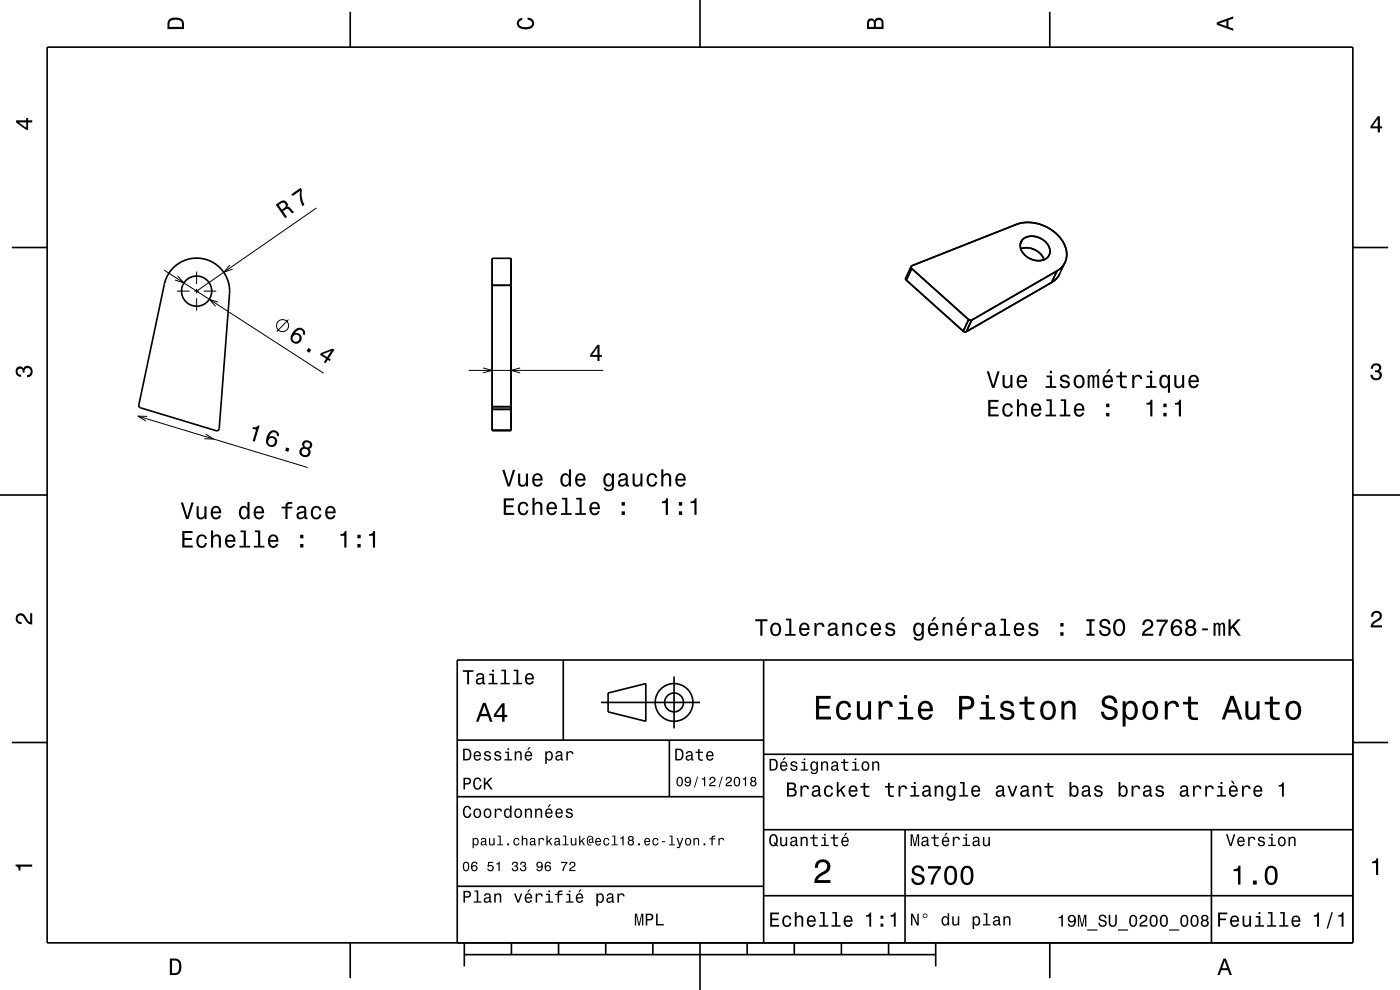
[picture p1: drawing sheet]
<svg xmlns="http://www.w3.org/2000/svg" width="297mm" height="210mm" viewBox="0 0 297 210" stroke-linecap="round" stroke-linejoin="round" font-family="sans-serif">
<g fill="none" stroke="#000" stroke-width=".35">
<path d="M10 10h277v190h-277zM74.3 2.5v7.5M148.5 0v10M222.7 2.5v7.5M2.5 52.5h7.5M36.8 56.8a7 7 0 0 1 7.8-1.4 7 7 0 0 1 4.1 6.9l-2.2 28.6a.5 .5 0 0 1-.6 .5l-16.1-4.9-.3-.3 5.4-25.9a7.1 7.1 0 0 1 1.9-3.5zM104.4 54.8h4v36.5h-4zM192.1 59l.2 .4M192.3 59.4l12 10.8M193.3 56.5l-1.2 2.5M193.4 57l-.2-.3 .2-.3 22.2-8.8a8.5 8.5 0 0 1 10.6 5.5 4 4 0 0 1-2 4.4M193.4 57l-1.1 2.4"/>
<path d="M193.4 57l12.1 10.8M216.5 52.8a4 4 0 0 1 5 2.3 4 4 0 0 0-5-2.3zM216.8 51a2.73 2.73 0 0 0 1.6 3.8 3.2 3.2 0 0 0 4-.4M216.8 51a3.6 3.6 0 0 1 5.3 .7l.6 1.3v.8l-.3 .6M216.8 51a3.7 3.7 0 0 1 5.7 1.3 2.06 2.06 0 0 1-.1 2.1M216.8 51a2.5 2.5 0 0 0 .9 3.4 3.4 3.4 0 0 0 4.7 0M216.8 51l-.3 .7M223.1 59.9l-18.1 10.5M224.2 57.5l-1.1 2.4M224.2 57.5l-18.1 10.4M225.9 55.7l-1.4 2.9-.6 .8-.8 .5M287 52.5h7.5"/>
<path d="M104.4 60.5h4M204.3 70.2l.7 .2M205.5 67.8l.6 .1M205.5 67.8l-1.2 2.4M206.1 67.9l-1.1 2.5M104.4 91.3h4M104.4 86.3h4M104.4 86.8h4M0 105h10M287 105h10M119.5 140v17M162 140v60"/>
<path d="M287 140h-190v60M2.5 157.5h7.5M97 157h65M127.5 149h21M129 147l8-2v8l-8-2zM142 157v12M143 143.5v11M287 157.5h7.5M97 169h65M162 176h125M162 160h125M192 176v24"/>
<path d="M257 176v24M97 188h65M162 190h125M74.3 200v7.5M98.5 202.5h100M98.5 200v5M108.5 200v2.5M118.5 200v2.5M128.5 200v2.5M138.5 200v2.5M148.5 200v10M158.5 200v2.5"/>
<path d="M168.5 200v2.5M178.5 200v2.5M188.5 200v2.5M198.5 200v5M222.7 200v7.5"/>
<circle cx="41.7" cy="61.8" r="3.2"/>
<circle cx="143" cy="149" r="2"/>
<circle cx="143" cy="149" r="4"/>
</g>
<g fill="none" stroke="#000" stroke-width=".21">
<path d="M34.8 57.3l33.9 21.9M37.7 58.5l1.3 1.5-1.9-.6M41.7 57.6v2.7M48.8 56.2l-1.3 1.6 1.8-.7M67.1 44.1l-25.4 17.7M37.5 61.8h2.7M41.2 61.8h1M41.7 61.3v1M41.7 63.3v2.6M43.2 61.8h2.7M46.3 64.1l-1.9-.6 1.3 1.5M61.2 67.8l-2.5 2.6"/>
<path d="M99.4 78.6h28.6M102.5 78.1l1.9 .5-1.9 .5M110.3 78.1l-1.9 .5 1.9 .5M29.3 88.3l36 10.9M31.3 88.3h-2l1.7 1M43.6 92.1l1.7 1h-2"/>
<circle cx="59.9" cy="69.1" r="1.28"/>
</g>
<g fill="#000">
<path d="M36 4a2.18 2.18 0 0 0-.5 2.2h3.5v-1.2a1.43 1.43 0 0 0-1.7-1.3zM36.3 4.4a2.15 2.15 0 0 1 2.2 .3l.1 1h-2.6v-1z" fill-rule="evenodd"/>
<path d="M109.9 4.2l.9-.4v.4a.7 .7 0 0 0-.7 .5 .7 .7 0 0 0 .3 .8 1.7 1.7 0 0 0 2.5-.5 .9 .9 0 0 0-1-.8v-.5a1.24 1.24 0 0 1 1.4 1.1 1.24 1.24 0 0 1-1 1.4 2.22 2.22 0 0 1-2.5-.7l-.2-.5z" fill-rule="evenodd"/>
<path d="M184.2 4.2l-.3 .7v1.3h3.5v-1.3a.98 .98 0 0 0-.7-1.1 .98 .98 0 0 0-1.2 .6 .84 .84 0 0 0-1.3-.2zM184.5 4.5a.54 .54 0 0 1 .6-.1 .54 .54 0 0 1 .3 .6v.7h-1zM185.9 4.4a.62 .62 0 0 1 .8-.1 .62 .62 0 0 1 .3 .6v.8h-1.2z" fill-rule="evenodd"/>
<path d="M258.1 4.7v.6l3.5 1.2v-.4l-1-.4v-1.4l1-.4v-.4zM258.6 5l1.6-.5v1z" fill-rule="evenodd"/>
<path d="M3.4 25.5v.5l2.1 1.5h.5v-1.5h.8v-.5h-.8v-.5h-.4v.5zM4 26h1.6v1.1z" fill-rule="evenodd"/>
<path d="M292.3 24.7l-1.6 2.1v.4h1.6v.9h.4v-.9h.5v-.4h-.5v-2.1zM292.3 25.2v1.6h-1.1z" fill-rule="evenodd"/>
<path d="M58.5 43.4l2 2.9 .4-.3-.9-1.2a.84 .84 0 0 1 1.4-.2l.6 .7 .4-.3-1.1-1.1h-.3a.97 .97 0 0 0-.3-1.2 .97 .97 0 0 0-1.2 0zM59.1 43.5a1.09 1.09 0 0 1 1.2-.5 .61 .61 0 0 1 .3 .6 .61 .61 0 0 1-.4 .6l-.4 .3z" fill-rule="evenodd"/>
<path d="M61.8 41.2l2-1.4 .2 .4a5.2 5.2 0 0 0 .6 3.3l-.4 .2a5.2 5.2 0 0 1-.6-3.2l-1.5 1.1z" fill-rule="evenodd"/>
<path d="M62.5 70a1.75 1.75 0 0 0-.3 2.7 1.15 1.15 0 0 0 1.8-.7 1.15 1.15 0 0 0-1.4-1.3 1.02 1.02 0 0 1 1.4-.6 .58 .58 0 0 1 .2 .8l.4 .2a1.18 1.18 0 0 0-.5-1.5 1.18 1.18 0 0 0-1.6 .4zM62 71.7a.75 .75 0 0 1 1.5 0 .75 .75 0 0 1-1.5 0zM65.4 73.8l-.4 .7 .6 .3 .4-.6zM68.1 74.9l-.2 .4 1.3 .8-.5 .7 .4 .3 .5-.8 .4 .3 .2-.3-.4-.3 1.1-1.8-.3-.3zM68.4 75.1l1.8-.7-.8 1.3z" fill-rule="evenodd"/>
<path d="M126.7 73.1l-1.5 2.2v.4h1.5v.9h.5v-.9h.5v-.4h-.5v-2.2zM126.7 73.7v1.6h-1.1z" fill-rule="evenodd"/>
<path d="M209.3 78.8l1.2 3.5h.5l1.1-3.5h-.5l-.9 3-.9-3zM212.7 79.6v1.8a.89 .89 0 0 0 .6 .9 .89 .89 0 0 0 1.1-.4v.4h.4v-2.7h-.5v1.5a.65 .65 0 0 1-.3 .8 .65 .65 0 0 1-.9-.3v-2zM216 79.9a1.54 1.54 0 0 0 .8 2.5 1.06 1.06 0 0 0 1.1-.9h-.5l-.2 .4-.4 .1a.76 .76 0 0 1-.7-.9h1.8a1.16 1.16 0 0 0-.5-1.4 1.16 1.16 0 0 0-1.4 .2zM216.3 80.1a.66 .66 0 0 1 .8-.2 .66 .66 0 0 1 .3 .8h-1.3zM222 79.7v.3h.7v1.9h-.9v.4h2.3v-.4h-.9v-2.2zM222.7 78.7v.5h.5v-.5zM225.1 79.7a.76 .76 0 0 0-.2 .8 .76 .76 0 0 0 .7 .5l.9 .4a.63 .63 0 0 1-.6 .6 .63 .63 0 0 1-.7-.6h-.4a1.07 1.07 0 0 0 1.2 1 1.07 1.07 0 0 0 .9-1.2l-.4-.4-1.1-.3a.54 .54 0 0 1 .4-.7 .54 .54 0 0 1 .7 .5h.4a1.03 1.03 0 0 0-.7-.9 1.03 1.03 0 0 0-1.1 .3zM228.1 79.9a1.53 1.53 0 0 0 .8 2.5 1.48 1.48 0 0 0 1.2-1.5 1.48 1.48 0 0 0-1.2-1.4l-.5 .1zM228.4 80.1a.67 .67 0 0 1 .7-.2 .67 .67 0 0 1 .5 .6 1.11 1.11 0 0 1-.7 1.5 1.17 1.17 0 0 1-.5-1.9zM230.7 79.6v2.7h.5v-2.1l.2-.3h.2l.2 .3v2.1h.4v-2.1l.3-.4 .2 .2 .1 .4v1.9h.4v-1.9a.69 .69 0 0 0-.5-.9l-.6 .4-.2-.3-.3-.1-.5 .4v-.3zM235.2 78.3l-.5 .9h.2l.7-.9zM234.2 79.9a1.54 1.54 0 0 0 .8 2.5 1.06 1.06 0 0 0 1.1-.9h-.5l-.2 .4-.4 .1a.76 .76 0 0 1-.7-.9h1.8a1.17 1.17 0 0 0-.5-1.4 1.17 1.17 0 0 0-1.4 .2zM234.5 80.1a.66 .66 0 0 1 .8-.2 .66 .66 0 0 1 .4 .8h-1.4zM237.6 78.9v.8h-.8v.3h.8v1.8a1.05 1.05 0 0 0 1.4 .5v-.3a.68 .68 0 0 1-1-.4v-1.6h1v-.3h-1v-.8zM240.2 79.6v2.7h.4v-1.6a.66 .66 0 0 1 .4-.8 .66 .66 0 0 1 .8 .3l.1 .2h.4a.89 .89 0 0 0-.7-.9 .89 .89 0 0 0-1 .5v-.4zM243.3 79.7v.3h.7v1.9h-.9v.4h2.2v-.4h-.9v-2.2zM244 78.7v.5h.4v-.5zM246.2 79.9a1.57 1.57 0 0 0 .8 2.5l.4-.1 .4-.4v1.4h.4v-3.7h-.4v.4l-.2-.2a.87 .87 0 0 0-1.4 .1zM246.6 80.1a.62 .62 0 0 1 .7-.2 .62 .62 0 0 1 .4 .6 1.12 1.12 0 0 1-.6 1.5 1.19 1.19 0 0 1-.5-1.9zM249.1 79.6v1.8a.89 .89 0 0 0 .6 .9 .89 .89 0 0 0 1.1-.4v.4h.4v-2.7h-.4v1.5a.65 .65 0 0 1-.4 .8 .65 .65 0 0 1-.8-.3v-2zM252.4 79.9a1.54 1.54 0 0 0 .8 2.5 1.06 1.06 0 0 0 1.1-.9h-.5l-.2 .4-.3 .1a.76 .76 0 0 1-.7-.9h1.7a1.16 1.16 0 0 0-.5-1.4 1.16 1.16 0 0 0-1.4 .2zM252.7 80.1a.66 .66 0 0 1 .8-.2 .66 .66 0 0 1 .4 .8h-1.3z" fill-rule="evenodd"/>
<path d="M291.1 77.4a1.08 1.08 0 0 1 1.4-.2 1.08 1.08 0 0 1 .4 1.2l-.3 .3a1.06 1.06 0 0 1 .5 1.3 1.06 1.06 0 0 1-1.2 .7 1.1 1.1 0 0 1-1.2-1.2h.5a.71 .71 0 0 0 1 .8 .71 .71 0 0 0 .1-1.3h-.6v-.4a.61 .61 0 0 0 .8-.3 .61 .61 0 0 0-.2-.8 .61 .61 0 0 0-.9 .2l-.1 .5h-.5z" fill-rule="evenodd"/>
<path d="M3.6 78a.86 .86 0 0 1 1.4 .2 1.06 1.06 0 0 1 1.2-.6 1.06 1.06 0 0 1 .7 1.2 1.1 1.1 0 0 1-1.2 1.2v-.4a.71 .71 0 0 0 .8-1 .71 .71 0 0 0-1.3-.1v.6h-.4a.61 .61 0 0 0-.3-.8 .61 .61 0 0 0-.8 .2 .61 .61 0 0 0 .2 .8l.6 .2v.4a1.15 1.15 0 0 1-1.2-.6 1.15 1.15 0 0 1 .3-1.3z" fill-rule="evenodd"/>
<path d="M53.6 90.6l-.1 .3 .8 .3-.7 2.3 .4 .2 1.1-3.4-.4-.1a.76 .76 0 0 1-1.1 .4zM57.1 91.7l-.2 .3a1.75 1.75 0 0 0 .4 2.8 1.15 1.15 0 0 0 1.5-1.2 1.15 1.15 0 0 0-1.7-.9 1.02 1.02 0 0 1 1.2-1 .58 .58 0 0 1 .4 .7l.5 .2a1.15 1.15 0 0 0-.8-1.3 1.15 1.15 0 0 0-1.3 .4zM56.8 93.7a.75 .75 0 0 1 1.5 0 .75 .75 0 0 1-1.5 0zM60.7 94.9l-.2 .7 .7 .2 .2-.7zM64.3 93.7a.8 .8 0 0 0 .1 1.1 1.11 1.11 0 0 0-.9 1.4 1.11 1.11 0 0 0 1.4 .8 1.03 1.03 0 0 0 .9-.7 1.03 1.03 0 0 0-.2-1.1 .89 .89 0 0 0 .7-.9 .89 .89 0 0 0-.9-.9h-.4zM64 95.9a.71 .71 0 0 1 1.4 0 .71 .71 0 0 1-1.4 0zM64.5 94.4a.6 .6 0 0 1 1.2 0 .6 .6 0 0 1-1.2 0z" fill-rule="evenodd"/>
<path d="M106.5 99.7l1.2 3.5h.5l1.1-3.5h-.5l-.9 2.9-.9-2.9zM109.9 100.5v1.7a.89 .89 0 0 0 .6 1 .89 .89 0 0 0 1.1-.4v.4h.4v-2.7h-.4v1.5a.64 .64 0 0 1-.4 .8 .64 .64 0 0 1-.8-.3v-2zM113.2 100.7a1.54 1.54 0 0 0 .8 2.6 1.05 1.05 0 0 0 1.1-.9h-.5l-.2 .3-.4 .2a.76 .76 0 0 1-.7-1h1.8a1.16 1.16 0 0 0-.5-1.3 1.16 1.16 0 0 0-1.4 .1zM113.5 101a.66 .66 0 0 1 .8-.2 .66 .66 0 0 1 .4 .8h-1.4zM119.2 100.7a1.57 1.57 0 0 0 .7 2.6l.5-.2 .3-.3v.4h.4v-3.6h-.4v1.3a.89 .89 0 0 0-1.5-.2zM119.5 101a.62 .62 0 0 1 .7-.2 .62 .62 0 0 1 .4 .6 1.11 1.11 0 0 1-.6 1.5 1.19 1.19 0 0 1-.5-1.9zM122.3 100.7a1.54 1.54 0 0 0 .8 2.6 1.06 1.06 0 0 0 1.1-.9h-.5l-.2 .3-.3 .2a.76 .76 0 0 1-.7-1h1.7a1.16 1.16 0 0 0-.5-1.3 1.16 1.16 0 0 0-1.4 .1zM122.6 101a.66 .66 0 0 1 .8-.2 .66 .66 0 0 1 .4 .8h-1.3zM128.3 100.7a1.57 1.57 0 0 0 .7 2.6l.5-.2 .3-.3a.73 .73 0 0 1-.3 1 .73 .73 0 0 1-1-.4h-.4a1.1 1.1 0 0 0 1.2 .9 1.1 1.1 0 0 0 .9-1.3v-2.5h-.4v.4l-.3-.4a.89 .89 0 0 0-1.2 .2zM128.6 101a.63 .63 0 0 1 .7-.2 .63 .63 0 0 1 .5 .6 1.1 1.1 0 0 1-.7 1.5 1.2 1.2 0 0 1-.5-1.9zM131.5 100.6l-.3 .6h.4a.55 .55 0 0 1 .7-.5 .55 .55 0 0 1 .3 .8h-.2a1.14 1.14 0 0 0-1.3 1 .73 .73 0 0 0 .8 .8l.5-.2 .4-.3 .1 .3 .5 .1v-.4h-.2v-1.6a1.02 1.02 0 0 0-.7-.8 1.02 1.02 0 0 0-1 .2zM131.6 102.1l1.1-.3a.77 .77 0 0 1-.2 .9 .77 .77 0 0 1-.9 .1l-.1-.4zM134.2 100.5v1.7a.89 .89 0 0 0 .6 1 .89 .89 0 0 0 1.1-.4v.4h.4v-2.7h-.4v1.5a.65 .65 0 0 1-.4 .8 .65 .65 0 0 1-.8-.3l-.1-2zM137.5 100.7a1.53 1.53 0 0 0 .8 2.6 1.06 1.06 0 0 0 1.1-1.1h-.4a.67 .67 0 0 1-.6 .7 .67 .67 0 0 1-.7-.6 1.12 1.12 0 0 1 .6-1.5 .6 .6 0 0 1 .7 .6h.4a1.09 1.09 0 0 0-.8-1 1.09 1.09 0 0 0-1.1 .3zM140.3 99.6v3.6h.4v-1.6a.64 .64 0 0 1 .4-.8 .64 .64 0 0 1 .8 .4v2h.5v-1.8a.88 .88 0 0 0-.6-1 .88 .88 0 0 0-1.1 .5v-1.3zM143.6 100.7a1.54 1.54 0 0 0 .7 2.6 1.05 1.05 0 0 0 1.1-.9h-.4l-.2 .3-.4 .2a.76 .76 0 0 1-.7-1h1.8a1.16 1.16 0 0 0-.5-1.3 1.16 1.16 0 0 0-1.4 .1zM143.9 101a.66 .66 0 0 1 .8-.2 .66 .66 0 0 1 .3 .8h-1.3z" fill-rule="evenodd"/>
<path d="M209.6 84.8v3.5h2.3v-.4h-1.8v-1.2h1.6v-.4h-1.6v-1.1h1.7v-.4zM212.9 85.9a1.52 1.52 0 0 0 .9 2.5 1.05 1.05 0 0 0 1.1-1h-.5a.67 .67 0 0 1-.6 .6 .67 .67 0 0 1-.7-.6 1.12 1.12 0 0 1 .7-1.5 .6 .6 0 0 1 .6 .6h.5a1.09 1.09 0 0 0-.8-.9 1.09 1.09 0 0 0-1.2 .3zM215.7 84.7v3.6h.5v-1.5a.63 .63 0 0 1 .4-.8 .63 .63 0 0 1 .8 .3v2h.4v-1.8a.88 .88 0 0 0-.6-.9 .88 .88 0 0 0-1 .4v-1.3zM219 85.9a1.54 1.54 0 0 0 .8 2.5 1.06 1.06 0 0 0 1.1-.9h-.4l-.3 .4-.3 .1a.76 .76 0 0 1-.7-.9h1.7a1.17 1.17 0 0 0-.5-1.4 1.17 1.17 0 0 0-1.4 .2zM219.4 86.1a.66 .66 0 0 1 .8-.1 .66 .66 0 0 1 .3 .7h-1.3zM222 84.7v.4h.7v2.9h-.9v.3h2.2v-.3h-.9v-3.3zM225 84.7v.4h.7v2.9h-.9v.3h2.3v-.3h-.9v-3.3zM228.1 85.9a1.54 1.54 0 0 0 .8 2.5 1.06 1.06 0 0 0 1.1-.9h-.4l-.3 .4-.3 .1a.76 .76 0 0 1-.7-.9h1.7a1.17 1.17 0 0 0-.4-1.4 1.17 1.17 0 0 0-1.5 .2zM228.5 86.1a.66 .66 0 0 1 .8-.1 .66 .66 0 0 1 .3 .7h-1.3zM234.7 87.6v.7h.6v-.7zM234.7 85.6v.8h.6v-.8z" fill-rule="evenodd"/>
<path d="M243.2 85.5v.3h.8v2.5h.5v-3.5h-.4a.77 .77 0 0 1-.9 .7zM246.8 87.6v.7h.7v-.7zM246.8 85.6v.8h.7v-.8zM249.3 85.5v.3h.8v2.5h.4v-3.5h-.3a.77 .77 0 0 1-.9 .7z" fill-rule="evenodd"/>
<path d="M38.7 112.6v3.5h2.2v-.4h-1.8v-1.2h1.6v-.4h-1.6v-1h1.8v-.5zM42 113.7a1.52 1.52 0 0 0 .8 2.5 1.05 1.05 0 0 0 1.1-1h-.4a.67 .67 0 0 1-.7 .6 .67 .67 0 0 1-.7-.6 1.12 1.12 0 0 1 .7-1.5 .6 .6 0 0 1 .6 .6h.5a1.09 1.09 0 0 0-.8-.9 1.09 1.09 0 0 0-1.1 .3zM44.8 112.5v3.6h.4v-1.5a.63 .63 0 0 1 .4-.8 .63 .63 0 0 1 .8 .4v1.9h.5v-1.7a.88 .88 0 0 0-.6-1 .88 .88 0 0 0-1.1 .4v-1.3zM48 113.7a1.54 1.54 0 0 0 .8 2.5 1.06 1.06 0 0 0 1.1-.8h-.4l-.2 .3-.4 .1a.76 .76 0 0 1-.7-.9h1.8a1.17 1.17 0 0 0-.5-1.3 1.17 1.17 0 0 0-1.5 .1zM48.4 113.9a.66 .66 0 0 1 .8-.1 .66 .66 0 0 1 .3 .7h-1.3zM51 112.5v.4h.7v2.9h-.9v.3h2.3v-.3h-.9v-3.3zM54.1 112.5v.4h.7v2.9h-1v.3h2.3v-.3h-.9v-3.3zM57.1 113.7a1.54 1.54 0 0 0 .8 2.5 1.06 1.06 0 0 0 1.1-.8h-.4l-.2 .3-.4 .1a.76 .76 0 0 1-.7-.9h1.8a1.17 1.17 0 0 0-.5-1.3 1.17 1.17 0 0 0-1.5 .1zM57.5 113.9a.66 .66 0 0 1 .8-.1 .66 .66 0 0 1 .3 .7h-1.3zM63.7 115.4v.7h.7v-.7zM63.7 113.4v.8h.7v-.8z" fill-rule="evenodd"/>
<path d="M38.4 106.6l1.1 3.5h.5l1.1-3.5h-.5l-.9 3-.9-3zM41.7 107.4v1.8a.89 .89 0 0 0 .6 1 .89 .89 0 0 0 1.1-.5v.4h.4v-2.7h-.4v1.6a.64 .64 0 0 1-.4 .7 .64 .64 0 0 1-.8-.3v-2zM45 107.7a1.54 1.54 0 0 0 .8 2.5 1.05 1.05 0 0 0 1.1-.9h-.5l-.2 .4-.4 .1a.76 .76 0 0 1-.7-.9h1.8a1.16 1.16 0 0 0-.5-1.4 1.16 1.16 0 0 0-1.4 .2zM45.3 107.9a.66 .66 0 0 1 .8-.1 .66 .66 0 0 1 .4 .7h-1.4zM51 107.7a1.57 1.57 0 0 0 .7 2.5l.5-.1 .3-.4v.4h.4v-3.6h-.4v1.3a.89 .89 0 0 0-1.5-.1zM51.3 108a.62 .62 0 0 1 .7-.3 .62 .62 0 0 1 .4 .6 1.11 1.11 0 0 1-.6 1.5 1.19 1.19 0 0 1-.5-1.8zM54.1 107.7a1.54 1.54 0 0 0 .8 2.5 1.06 1.06 0 0 0 1.1-.9h-.5l-.2 .4-.3 .1a.76 .76 0 0 1-.7-.9h1.7a1.16 1.16 0 0 0-.5-1.4 1.16 1.16 0 0 0-1.4 .2zM54.4 107.9a.66 .66 0 0 1 .8-.1 .66 .66 0 0 1 .4 .7h-1.3zM59.7 107.5v.4h.9v2.2h.4v-2.2h1v-.4h-1v-.4l.3-.2h.7v-.4a1.04 1.04 0 0 0-1.4 .7v.3zM63.3 107.5l-.3 .7h.4a.55 .55 0 0 1 .7-.6 .55 .55 0 0 1 .3 .8l-.2 .1a1.14 1.14 0 0 0-1.3 .9 .73 .73 0 0 0 .8 .8l.5-.1 .4-.4 .1 .4h.5v-.3l-.2-.1v-1.6a1.02 1.02 0 0 0-.7-.8 1.02 1.02 0 0 0-1 .2zM63.4 109l1.1-.3a.77 .77 0 0 1-.2 .9 .77 .77 0 0 1-.9 .1l-.1-.4zM66.2 107.7a1.52 1.52 0 0 0 .9 2.5 1.05 1.05 0 0 0 1.1-1.1h-.4a.67 .67 0 0 1-.7 .7 .67 .67 0 0 1-.7-.6 1.12 1.12 0 0 1 .7-1.5 .6 .6 0 0 1 .6 .6h.5a1.09 1.09 0 0 0-.8-1 1.09 1.09 0 0 0-1.2 .4zM69.3 107.7a1.54 1.54 0 0 0 .8 2.5 1.06 1.06 0 0 0 1.1-.9h-.5l-.2 .4-.4 .1a.76 .76 0 0 1-.7-.9h1.8a1.16 1.16 0 0 0-.5-1.4 1.16 1.16 0 0 0-1.4 .2zM69.6 107.9a.66 .66 0 0 1 .8-.1 .66 .66 0 0 1 .4 .7h-1.4z" fill-rule="evenodd"/>
<path d="M72.2 113.3v.4h.8v2.4h.5v-3.5h-.3a.77 .77 0 0 1-1 .7zM75.8 115.4v.7h.7v-.7zM75.8 113.4v.8h.7v-.8zM78.3 113.3v.4h.8v2.4h.5v-3.5h-.4a.77 .77 0 0 1-.9 .7z" fill-rule="evenodd"/>
<path d="M106.9 105.7v3.5h2.2v-.4h-1.8v-1.2h1.6v-.4h-1.6v-1.1h1.8v-.4zM110.2 106.8a1.53 1.53 0 0 0 .8 2.5 1.05 1.05 0 0 0 1.1-1.1h-.4a.67 .67 0 0 1-.7 .7 .67 .67 0 0 1-.7-.6 1.12 1.12 0 0 1 .7-1.5 .6 .6 0 0 1 .6 .6h.5a1.09 1.09 0 0 0-.8-1 1.09 1.09 0 0 0-1.1 .4zM113 105.6v3.6h.4v-1.5a.63 .63 0 0 1 .4-.8 .63 .63 0 0 1 .8 .3v2h.5v-1.8a.88 .88 0 0 0-.6-.9 .88 .88 0 0 0-1.1 .4v-1.3zM116.2 106.8a1.54 1.54 0 0 0 .8 2.5 1.06 1.06 0 0 0 1.1-.9h-.4l-.2 .4-.4 .1a.75 .75 0 0 1-.7-.9h1.8a1.17 1.17 0 0 0-.5-1.4 1.17 1.17 0 0 0-1.5 .2zM116.6 107a.66 .66 0 0 1 .8-.1 .66 .66 0 0 1 .3 .7h-1.3zM119.2 105.6v.4h.7v2.8h-.9v.4h2.3v-.4h-.9v-3.2zM122.3 105.6v.4h.7v2.8h-1v.4h2.3v-.4h-.9v-3.2zM125.3 106.8a1.54 1.54 0 0 0 .8 2.5 1.06 1.06 0 0 0 1.1-.9h-.4l-.2 .4-.4 .1a.76 .76 0 0 1-.7-.9h1.8a1.17 1.17 0 0 0-.5-1.4 1.17 1.17 0 0 0-1.5 .2zM125.7 107a.66 .66 0 0 1 .8-.1 .66 .66 0 0 1 .3 .7h-1.3zM131.9 108.5v.7h.7v-.7zM131.9 106.5v.8h.7v-.8z" fill-rule="evenodd"/>
<path d="M140.4 106.4v.3h.8v2.5h.5v-3.5h-.3a.77 .77 0 0 1-1 .7zM144 108.5v.7h.7v-.7zM144 106.5v.8h.7v-.8zM146.5 106.4v.3h.8v2.5h.5v-3.5h-.4a.77 .77 0 0 1-.9 .7z" fill-rule="evenodd"/>
<path d="M3.6 130.4a1.22 1.22 0 0 1 2 .7l.4 .6 .4 .3v-1.9h.4v2.4a1.8 1.8 0 0 1-1.7-1.4 .71 .71 0 0 0-.9-.5 .71 .71 0 0 0-.5 .8 .71 .71 0 0 0 .9 .5v.5a1.18 1.18 0 0 1-1.2-.7 1.18 1.18 0 0 1 .2-1.3z" fill-rule="evenodd"/>
<path d="M160.2 131.4v.4h1.1v3.1h.4v-3.1h1.1v-.4zM163.7 132.4a1.53 1.53 0 0 0 .9 2.6 1.48 1.48 0 0 0 1.1-1.5 1.48 1.48 0 0 0-1.1-1.4l-.5 .1zM164 132.7a.67 .67 0 0 1 .7-.2 .67 .67 0 0 1 .5 .5 1.11 1.11 0 0 1-.6 1.6 1.17 1.17 0 0 1-.6-1.9zM166.7 131.2v.4h.7v2.9h-.9v.4h2.3v-.4h-.9v-3.3zM169.8 132.4a1.55 1.55 0 0 0 .8 2.6 1.07 1.07 0 0 0 1.1-.9h-.4l-.3 .3-.3 .2a.76 .76 0 0 1-.7-1h1.7a1.17 1.17 0 0 0-.4-1.3 1.17 1.17 0 0 0-1.5 .1zM170.2 132.7a.66 .66 0 0 1 .8-.2 .66 .66 0 0 1 .3 .8h-1.3zM172.8 132.2v2.7h.4v-1.6a.66 .66 0 0 1 .4-.8 .66 .66 0 0 1 .8 .3l.1 .2h.4a.89 .89 0 0 0-.7-.9 .89 .89 0 0 0-1 .5v-.4zM175.9 132.3l-.2 .6h.4a.55 .55 0 0 1 .7-.5 .55 .55 0 0 1 .3 .8h-.2a1 1 0 0 0-1 .2 1 1 0 0 0-.3 1.1 .93 .93 0 0 0 1.7 0l.1 .3 .5 .1v-.4h-.2v-1.6a1.02 1.02 0 0 0-.7-.8 1.02 1.02 0 0 0-1.1 .2zM176.1 133.8l1.1-.3a.77 .77 0 0 1-.2 .9 .77 .77 0 0 1-.9 0l-.1-.3zM178.7 132.2v2.7h.4v-1.6a.63 .63 0 0 1 .6-.9 .63 .63 0 0 1 .7 .8v1.7h.4v-1.8a.89 .89 0 0 0-.6-1 .89 .89 0 0 0-1.1 .5v-.4zM182 132.4a1.53 1.53 0 0 0 .8 2.6 1.07 1.07 0 0 0 1.1-1.1h-.4a.67 .67 0 0 1-.7 .7 .67 .67 0 0 1-.7-.6 1.11 1.11 0 0 1 .7-1.6 .59 .59 0 0 1 .7 .6h.4a1.09 1.09 0 0 0-.8-.9 1.09 1.09 0 0 0-1.1 .3zM185 132.4a1.55 1.55 0 0 0 .8 2.6 1.07 1.07 0 0 0 1.1-.9h-.5l-.2 .3-.4 .2a.76 .76 0 0 1-.6-1h1.7a1.17 1.17 0 0 0-.5-1.3 1.17 1.17 0 0 0-1.4 .1zM185.3 132.7a.66 .66 0 0 1 .8-.2 .66 .66 0 0 1 .4 .8h-1.3zM188.1 132.3a.75 .75 0 0 0-.2 .8 .75 .75 0 0 0 .7 .5l.9 .4a.63 .63 0 0 1-.6 .6 .63 .63 0 0 1-.7-.6h-.4a1.07 1.07 0 0 0 1.2 .9 1.07 1.07 0 0 0 .9-1.2l-.4-.3-1.1-.3a.53 .53 0 0 1 .4-.7 .53 .53 0 0 1 .6 .5h.5a1.03 1.03 0 0 0-.7-.9 1.03 1.03 0 0 0-1.1 .3zM194 132.4a1.58 1.58 0 0 0 .8 2.6l.4-.2 .4-.4a.73 .73 0 0 1-.4 1 .73 .73 0 0 1-.9-.3h-.5a1.1 1.1 0 0 0 1.3 .8 1.1 1.1 0 0 0 .9-1.2v-2.5h-.4v.4l-.4-.4a.9 .9 0 0 0-1.2 .2zM194.3 132.7a.63 .63 0 0 1 .7-.2 .63 .63 0 0 1 .5 .6 1.11 1.11 0 0 1-.7 1.5 1.19 1.19 0 0 1-.5-1.9zM198.1 130.9l-.5 .9h.3l.7-.9zM197.1 132.4a1.54 1.54 0 0 0 .8 2.6 1.06 1.06 0 0 0 1.1-.9h-.4l-.2 .3-.4 .2a.76 .76 0 0 1-.7-1h1.8a1.16 1.16 0 0 0-.5-1.3 1.16 1.16 0 0 0-1.5 .1zM197.5 132.7a.66 .66 0 0 1 .8-.2 .66 .66 0 0 1 .3 .8h-1.3zM199.9 132.2v2.7h.5v-1.6a.63 .63 0 0 1 .5-.9 .63 .63 0 0 1 .7 .8v1.7h.4v-1.8a.89 .89 0 0 0-.6-1 .89 .89 0 0 0-1 .5v-.4zM204.2 130.9l-.5 .9h.3l.7-.9zM203.2 132.4a1.54 1.54 0 0 0 .8 2.6 1.07 1.07 0 0 0 1.1-.9h-.4l-.3 .3-.3 .2a.76 .76 0 0 1-.7-1h1.7a1.16 1.16 0 0 0-.4-1.3 1.16 1.16 0 0 0-1.5 .1zM203.6 132.7a.66 .66 0 0 1 .8-.2 .66 .66 0 0 1 .3 .8h-1.3zM206.2 132.2v2.7h.4v-1.6a.66 .66 0 0 1 .4-.8 .66 .66 0 0 1 .8 .3v.2h.5a.89 .89 0 0 0-.7-.9 .89 .89 0 0 0-1 .5v-.4zM209.3 132.3l-.2 .6h.4a.55 .55 0 0 1 .6-.5 .55 .55 0 0 1 .4 .8h-.2a1 1 0 0 0-1 .2 1 1 0 0 0-.3 1.1 .93 .93 0 0 0 1.7 0l.1 .3 .5 .1v-.4h-.2v-1.6a1.02 1.02 0 0 0-.7-.8 1.02 1.02 0 0 0-1.1 .2zM209.5 133.8l1.1-.3a.77 .77 0 0 1-.2 .9 .77 .77 0 0 1-.9 0zM212.3 131.2v.4h.7v2.9h-.9v.4h2.2v-.4h-.9v-3.3zM215.4 132.4a1.55 1.55 0 0 0 .8 2.6 1.07 1.07 0 0 0 1-.9h-.4l-.2 .3-.4 .2a.76 .76 0 0 1-.7-1h1.8a1.17 1.17 0 0 0-.5-1.3 1.17 1.17 0 0 0-1.4 .1zM215.7 132.7a.66 .66 0 0 1 .8-.2 .66 .66 0 0 1 .3 .8h-1.3zM218.4 132.3a.75 .75 0 0 0-.2 .8 .75 .75 0 0 0 .7 .5l.9 .4a.63 .63 0 0 1-.6 .6 .63 .63 0 0 1-.6-.6h-.5a1.07 1.07 0 0 0 1.2 .9 1.07 1.07 0 0 0 .9-1.2l-.4-.3-1.1-.3a.54 .54 0 0 1 .5-.7 .54 .54 0 0 1 .6 .5h.4a1.03 1.03 0 0 0-.7-.9 1.03 1.03 0 0 0-1.1 .3zM224.9 134.1v.8h.7v-.8zM224.9 132.2v.7h.7v-.7zM230.5 131.4v.4h.6v2.6h-.6v.5h1.7v-.5h-.6v-2.6h.6v-.4zM233.5 131.6a.97 .97 0 0 0-.2 1 .97 .97 0 0 0 .9 .6 .77 .77 0 0 1 .9 1 .83 .83 0 0 1-.9 .3 .83 .83 0 0 1-.6-.8h-.5a1.21 1.21 0 0 0 1.5 1.3 1.21 1.21 0 0 0 .8-1.8l-.9-.3a.71 .71 0 0 1-.8-.7 .7 .7 0 0 1 .8-.5 .7 .7 0 0 1 .6 .7h.4a1.17 1.17 0 0 0-.7-1.1 1.17 1.17 0 0 0-1.3 .3zM236.5 131.7a2.52 2.52 0 0 0 .4 3.1 1.21 1.21 0 0 0 1.7-.9 1.93 1.93 0 0 0-.9-2.6l-.8 .1zM237.1 131.8l.3-.1a1.7 1.7 0 0 1 .3 2.7l-.3 .1a1.13 1.13 0 0 1-.8-1.4l.1-.6zM242.7 131.7l-.4 .9h.5a.7 .7 0 0 1 .5-.8 .7 .7 0 0 1 .9 .5 .7 .7 0 0 1-.5 .8 1.8 1.8 0 0 0-1.4 1.8h2.4v-.5h-1.9a2.23 2.23 0 0 1 1.4-1.1 1.13 1.13 0 0 0 .1-1.7 1.13 1.13 0 0 0-1.6 .1zM245.3 131.4v.5h2a5.1 5.1 0 0 0-1.5 3h.5a5.2 5.2 0 0 1 1.4-3v-.5zM248.9 131.6a2.39 2.39 0 0 0 .2 3.3 1.16 1.16 0 0 0 1.5-.4 1.16 1.16 0 0 0-.2-1.5 1.16 1.16 0 0 0-1.6 0 1.02 1.02 0 0 1 .9-1.3 .58 .58 0 0 1 .6 .6h.5a1.11 1.11 0 0 0-.8-.9 1.11 1.11 0 0 0-1.1 .2zM248.8 133.8a.75 .75 0 0 1 1.5 0 .75 .75 0 0 1-1.5 0zM251.8 131.6a.83 .83 0 0 0 .2 1.4 1.11 1.11 0 0 0-.5 1.5 1.11 1.11 0 0 0 1.6 .4 1.03 1.03 0 0 0 .7-.9 1.03 1.03 0 0 0-.6-1 .89 .89 0 0 0 .4-1.1 .89 .89 0 0 0-1-.6zM251.9 133.9a.71 .71 0 0 1 1.4 0 .71 .71 0 0 1-1.4 0zM252 132.3a.6 .6 0 0 1 1.2 0 .6 .6 0 0 1-1.2 0zM255 133.3v.4h1.2v-.4zM257.5 132.2v2.7h.4v-1.9a.49 .49 0 0 1 .3-.6l.3 .3v2.2h.4v-2.1l.3-.4 .2 .2 .1 .4v1.9h.4v-1.9a.69 .69 0 0 0-.5-.9l-.6 .3-.2-.2-.3-.1-.5 .3v-.2zM260.6 131.4v3.5h.5v-1.3l.4-.4 1.2 1.7h.5l-1.4-2.1 1.4-1.4h-.6l-1.5 1.6v-1.6z" fill-rule="evenodd"/>
<path d="M291.2 129.9a1.18 1.18 0 0 1 1.9 .3 1.18 1.18 0 0 1-1 1.7l-.5 .3-.3 .5h1.9v.4h-2.4a1.8 1.8 0 0 1 1.4-1.8 .71 .71 0 0 0 .5-.8 .71 .71 0 0 0-.9-.5 .71 .71 0 0 0-.5 .8h-.4z" fill-rule="evenodd"/>
<path d="M98.2 158.8v2.5h.9a1.37 1.37 0 0 0 .7-2.2 1.56 1.56 0 0 0-1.6-.3zM98.6 159.1a.98 .98 0 0 1 1.1 .7 .98 .98 0 0 1-.6 1.2h-.5zM100.7 159.6a1.04 1.04 0 0 0-.2 1.2 1.04 1.04 0 0 0 1 .5l.5-.5h-.3l-.4 .3a.54 .54 0 0 1-.5-.7h1.3a.83 .83 0 0 0-.4-.9 .83 .83 0 0 0-1 .1zM100.9 159.7l.2-.1a.47 .47 0 0 1 .5 .1 .47 .47 0 0 1 .1 .5h-.9zM102.9 159.5l-.2 .1a.69 .69 0 0 0 .9 .9l.2 .1a.43 .43 0 0 1-.4 .5 .43 .43 0 0 1-.4-.4h-.3a.74 .74 0 0 0 .9 .7 .74 .74 0 0 0 .5-1l-1-.4a.38 .38 0 0 1 .3-.5 .38 .38 0 0 1 .4 .4h.3a.78 .78 0 0 0-1.2-.4zM105.1 159.5l-.2 .1a.69 .69 0 0 0 .9 .9l.2 .1a.43 .43 0 0 1-.4 .5 .43 .43 0 0 1-.5-.4h-.3a.74 .74 0 0 0 .9 .7 .74 .74 0 0 0 .5-1l-.9-.4a.38 .38 0 0 1 .3-.5 .38 .38 0 0 1 .4 .4h.3a.77 .77 0 0 0-1.2-.4zM107.2 159.4v.3h.5v1.3h-.7v.3h1.6v-.3h-.6v-1.6zM107.7 158.7v.4h.3v-.4zM109.2 159.4v1.9h.3v-1.1a.45 .45 0 0 1 .4-.6 .45 .45 0 0 1 .5 .5v1.2h.3v-1.3a.63 .63 0 0 0-.5-.7 .63 .63 0 0 0-.7 .4v-.3zM112.2 158.5l-.4 .6h.3l.5-.6zM111.5 159.6a1.04 1.04 0 0 0-.2 1.2 1.04 1.04 0 0 0 1.1 .5l.5-.5h-.3l-.5 .3a.54 .54 0 0 1-.5-.7h1.3a.83 .83 0 0 0-.4-.9 .83 .83 0 0 0-1 .1zM111.8 159.7l.1-.1a.48 .48 0 0 1 .5 .1 .48 .48 0 0 1 .2 .5h-1zM115.7 159.4v2.7h.3v-1.1a.66 .66 0 0 0 .7 .4 .66 .66 0 0 0 .5-.6 .91 .91 0 0 0 0-1.1 .91 .91 0 0 0-1-.3l-.2 .3v-.3zM116.1 159.8a.45 .45 0 0 1 .5-.2 .45 .45 0 0 1 .3 .4 .65 .65 0 0 1 .1 .8 .65 .65 0 0 1-.7 .2 .98 .98 0 0 1-.2-1.2zM118.1 159.5l-.2 .4h.3a.39 .39 0 0 1 .4-.3 .39 .39 0 0 1 .3 .5h-.1a.65 .65 0 0 0-1 .4 .65 .65 0 0 0 .6 .9l.6-.3 .1 .2h.4v-.2l-.2-.1v-1.1a.72 .72 0 0 0-.5-.6 .72 .72 0 0 0-.7 .2zM118.2 160.6l.8-.3a.55 .55 0 0 1-.2 .7 .55 .55 0 0 1-.6 0zM120.1 159.4v1.9h.4v-1.1a.47 .47 0 0 1 .2-.6 .47 .47 0 0 1 .6 .2v.2h.4a.64 .64 0 0 0-.5-.7 .64 .64 0 0 0-.8 .4v-.3z" fill-rule="evenodd"/>
<path d="M98.2 142.2v.3h.9v2.7h.4v-2.7h.9v-.3zM101.3 143l-.3 .5h.4a.47 .47 0 0 1 .5-.4 .47 .47 0 0 1 .4 .6l-.2 .1a.84 .84 0 0 0-1 .2 .84 .84 0 0 0 0 1.1 .9 .9 0 0 0 1.3-.2l.1 .2 .5 .1v-.3l-.3-.1v-1.3a.87 .87 0 0 0-1.4-.5zM101.4 144.3l.9-.3a.66 .66 0 0 1-.1 .7 .66 .66 0 0 1-.8 .1zM103.8 142.9v.3h.6v1.6h-.8v.4h2v-.4h-.8v-1.9zM104.4 142.1v.4h.4v-.4zM106.4 142.1v.3h.6v2.4h-.8v.4h1.9v-.4h-.7v-2.7zM109 142.1v.3h.6v2.4h-.8v.4h1.9v-.4h-.7v-2.7zM111.6 143.1a1.32 1.32 0 0 0 .7 2.1 .9 .9 0 0 0 .9-.7h-.3l-.2 .3-.4 .1a.65 .65 0 0 1-.6-.8h1.6a1 1 0 0 0-.4-1.2 1 1 0 0 0-1.3 .2zM111.9 143.3a.57 .57 0 0 1 .7-.1 .57 .57 0 0 1 .3 .6h-1.2z" fill-rule="evenodd"/>
<path d="M102.4 149.1l-1.4 4h.5l.4-1.2h1.6l.4 1.2h.6l-1.5-4zM102.7 149.7l.7 1.7h-1.3zM106.5 149.2l-1.7 2.4v.5h1.7v1h.5v-1h.6v-.5h-.6v-2.4zM106.5 149.9v1.7h-1.3z" fill-rule="evenodd"/>
<path d="M143.2 158.8v2.5h.9a1.37 1.37 0 0 0 .7-2.2 1.56 1.56 0 0 0-1.6-.3zM143.6 159.1a.98 .98 0 0 1 1.1 .7 .98 .98 0 0 1-.6 1.2h-.5zM145.7 159.5l-.2 .4h.3a.39 .39 0 0 1 .5-.3 .39 .39 0 0 1 .3 .5h-.2a.65 .65 0 0 0-.9 .4 .65 .65 0 0 0 .5 .9l.7-.3v.2h.4v-.2l-.1-.1-.1-1.1a.73 .73 0 0 0-.4-.6 .73 .73 0 0 0-.8 .2zM145.8 160.6l.8-.3a.55 .55 0 0 1-.1 .7 .55 .55 0 0 1-.7 0zM148.1 158.9v.5h-.5v.3h.5v1.3a.75 .75 0 0 0 1 .4v-.3a.48 .48 0 0 1-.7-.3v-1.1h.7v-.3h-.7v-.5zM150 159.6a1.04 1.04 0 0 0-.2 1.2 1.04 1.04 0 0 0 1.1 .5l.5-.5h-.4l-.4 .3a.54 .54 0 0 1-.5-.7h1.3a.83 .83 0 0 0-.4-.9 .83 .83 0 0 0-1 .1zM150.3 159.7l.1-.1a.48 .48 0 0 1 .5 .1 .48 .48 0 0 1 .2 .5h-1z" fill-rule="evenodd"/>
<path d="M173.1 147.6v5h3.2v-.6h-2.5v-1.7h2.2v-.6h-2.2v-1.5h2.4v-.6zM177.8 149.2a2.59 2.59 0 0 0 .5 3.4 1.58 1.58 0 0 0 2.3-1.4h-.6a.95 .95 0 0 1-.9 1 .95 .95 0 0 1-1-.9 1.59 1.59 0 0 1 .9-2.1 .85 .85 0 0 1 .9 .8h.7a1.56 1.56 0 0 0-1.1-1.3 1.56 1.56 0 0 0-1.7 .5zM181.8 148.8v2.5a1.27 1.27 0 0 0 .9 1.4 1.27 1.27 0 0 0 1.5-.7v.6h.6v-3.8h-.6v2.2a.92 .92 0 0 1-.6 1.1 .92 .92 0 0 1-1.2-.4v-2.9zM186.4 148.8v3.8h.6v-2.2a.95 .95 0 0 1 .5-1.1 .95 .95 0 0 1 1.2 .3l.1 .4h.6a1.28 1.28 0 0 0-1-1.4 1.28 1.28 0 0 0-1.4 .8v-.6zM190.8 148.9v.5h1v2.7h-1.3v.5h3.2v-.5h-1.3v-3.2zM191.8 147.4v.8h.6v-.8zM195.1 149.2a2.62 2.62 0 0 0 .5 3.4 1.57 1.57 0 0 0 2.2-1.1h-.6l-.3 .5-.5 .2a1.08 1.08 0 0 1-1-1.3h2.5a1.66 1.66 0 0 0-.7-2 1.66 1.66 0 0 0-2.1 .3zM195.6 149.5a.94 .94 0 0 1 1.2-.2 .94 .94 0 0 1 .5 1h-1.9zM203.5 147.6v5h.6v-2.1h.8a1.47 1.47 0 0 0 1.8-1.2 1.47 1.47 0 0 0-1.5-1.7zM204.1 148.2a1.6 1.6 0 0 1 1.8 .5 .86 .86 0 0 1 0 .9 .86 .86 0 0 1-.9 .3h-.9zM208.1 148.9v.5h1v2.7h-1.3v.5h3.3v-.5h-1.3v-3.2zM209.1 147.4v.8h.7v-.8zM212.6 148.9a1.08 1.08 0 0 0-.3 1.2 1.08 1.08 0 0 0 1 .7l1.1 .4a.57 .57 0 0 1 .2 .6 .57 .57 0 0 1-.5 .4 .96 .96 0 0 1-1.4-.8h-.6a1.6 1.6 0 0 0 1.3 1.4 1.6 1.6 0 0 0 1.7-.8 1.13 1.13 0 0 0-1-1.6l-1.1-.3-.2-.4a.87 .87 0 0 1 .9-.5 .87 .87 0 0 1 .8 .6h.6a1.41 1.41 0 0 0-2.1-1.1zM217.4 147.8v1.1h-1.1v.5h1.1v2.6l.2 .4 .4 .3h1.4v-.5a.97 .97 0 0 1-1.4-.5v-2.3h1.4v-.5h-1.4v-1.1zM221.1 149.2a2.56 2.56 0 0 0 .5 3.4 1.72 1.72 0 0 0 1.8-.2 1.72 1.72 0 0 0 .6-1.7 1.7 1.7 0 0 0-.9-1.9 1.7 1.7 0 0 0-2 .4zM221.6 149.6a.96 .96 0 0 1 1-.4 .96 .96 0 0 1 .7 .8 1.59 1.59 0 0 1-1 2.2 1.19 1.19 0 0 1-1-1.5zM225.2 148.8v3.8h.6v-2.2a.97 .97 0 0 1 .5-1.1 .97 .97 0 0 1 1.1 .2l.1 .7v2.4h.7v-2.5a1.27 1.27 0 0 0-.9-1.4 1.27 1.27 0 0 0-1.5 .6v-.5zM234.1 147.9a1.38 1.38 0 0 0-.3 1.5 1.38 1.38 0 0 0 1.3 .9 1.25 1.25 0 0 1 1.4 .9 1.15 1.15 0 0 1-1.3 .9 1.15 1.15 0 0 1-1-1.1h-.7a1.8 1.8 0 0 0 1.7 1.8 1.8 1.8 0 0 0 1.9-1.6 1.46 1.46 0 0 0-1.5-1.4l-.6-.2a.83 .83 0 0 1-.5-1.1 .83 .83 0 0 1 1.2-.3l.5 .5 .1 .4h.7a1.67 1.67 0 0 0-1-1.6 1.67 1.67 0 0 0-1.9 .4zM238.2 148.8v5.3h.6v-2.1a1.32 1.32 0 0 0 1.4 .7 1.32 1.32 0 0 0 1.1-1.1 2.43 2.43 0 0 0-.8-2.8 1.21 1.21 0 0 0-1.7 .5v-.5zM239.1 149.6a.9 .9 0 0 1 .9-.4 .9 .9 0 0 1 .7 .8 1.61 1.61 0 0 1-.9 2.2 1.18 1.18 0 0 1-1-1.5zM242.8 149.2a2.56 2.56 0 0 0 .5 3.4 1.72 1.72 0 0 0 1.8-.2 1.72 1.72 0 0 0 .6-1.7 1.7 1.7 0 0 0-.9-1.9 1.7 1.7 0 0 0-2 .4zM243.3 149.6a.96 .96 0 0 1 1-.4 .96 .96 0 0 1 .7 .8 1.59 1.59 0 0 1-1 2.2 1.19 1.19 0 0 1-1-1.5zM247.1 148.8v3.8h.6v-2.2a.95 .95 0 0 1 .5-1.1 .95 .95 0 0 1 1.2 .3l.1 .4h.6a1.28 1.28 0 0 0-1-1.4 1.28 1.28 0 0 0-1.4 .8v-.6zM252 147.8v1.1h-1v.5h1l.1 2.6 .2 .4 .4 .3h1.4v-.5a.97 .97 0 0 1-1.4-.5v-2.3h1.4v-.5h-1.4v-1.1zM261 147.6l-1.8 5h.6l.6-1.4h2l.5 1.4h.7l-1.9-5zM261.4 148.3l.7 2.2h-1.5zM264.2 148.8v2.5a1.27 1.27 0 0 0 .9 1.4 1.27 1.27 0 0 0 1.5-.7v.6h.6v-3.8h-.6v2.2a.92 .92 0 0 1-.6 1.1 .92 .92 0 0 1-1.1-.4l-.1-2.9zM269.4 147.8v1.1h-1.1v.5h1.1v2.6l.2 .4 .4 .3 .7 .1 .8-.1v-.5a.97 .97 0 0 1-1.4-.5l-.1-2.3h1.5v-.5h-1.5v-1.1zM273.1 149.2a2.56 2.56 0 0 0 .6 3.4 1.72 1.72 0 0 0 1.8-.2 1.72 1.72 0 0 0 .6-1.7 1.7 1.7 0 0 0-.9-1.9 1.7 1.7 0 0 0-2.1 .4zM273.6 149.6a.96 .96 0 0 1 1-.4 .96 .96 0 0 1 .7 .8 1.59 1.59 0 0 1-.9 2.2 1.19 1.19 0 0 1-1.1-1.5z" fill-rule="evenodd"/>
<path d="M98.3 165v2.5h.4v-1.1a.96 .96 0 0 0 1.2-.7 .66 .66 0 0 0-.7-.7zM98.7 165.3h.4a.43 .43 0 0 1 .5 .4 .43 .43 0 0 1-.5 .4h-.4zM100.6 165.2a1.45 1.45 0 0 0 .7 2.3 .94 .94 0 0 0 .9-1h-.4a.58 .58 0 0 1-.8 .7 1.49 1.49 0 0 1 0-1.9 .51 .51 0 0 1 .8 .4h.3a.85 .85 0 0 0-.6-.8 .85 .85 0 0 0-.9 .3zM102.6 165v2.5h.4v-.9l.3-.3 .8 1.2h.4l-1-1.5 1-1h-.5l-1 1.1v-1.1z" fill-rule="evenodd"/>
<path d="M98.4 171.2a1.45 1.45 0 0 0 .7 2.3 .94 .94 0 0 0 .9-1h-.3a.59 .59 0 0 1-.8 .7 1.31 1.31 0 0 1 .2-2l.3 .1 .2 .4h.4a.85 .85 0 0 0-.6-.8 .85 .85 0 0 0-1 .3zM100.6 171.7a1.04 1.04 0 0 0-.1 1.3 1.04 1.04 0 0 0 1.1 .5 1.04 1.04 0 0 0 .5-1.3 1.04 1.04 0 0 0-1.2-.7zM100.9 171.9a.48 .48 0 0 1 .5-.1 .48 .48 0 0 1 .3 .4 .66 .66 0 0 1 0 .7 .66 .66 0 0 1-.7 .3 .98 .98 0 0 1-.1-1.3zM102.8 171.7a1.04 1.04 0 0 0-.2 1.3 1.04 1.04 0 0 0 1.2 .5 1.04 1.04 0 0 0 .5-1.3 1.04 1.04 0 0 0-1.2-.7zM103 171.9a.48 .48 0 0 1 .5-.1 .48 .48 0 0 1 .4 .4 .66 .66 0 0 1 0 .7 .66 .66 0 0 1-.7 .3 .97 .97 0 0 1-.2-1.3zM105 171.5v2h.3v-1.1a.47 .47 0 0 1 .2-.6 .47 .47 0 0 1 .6 .2l.1 .1h.3a.64 .64 0 0 0-.5-.6 .64 .64 0 0 0-.7 .4v-.4zM107.1 171.7a1.06 1.06 0 0 0-.2 1.2 1.06 1.06 0 0 0 .9 .6l.4-.3v.3h.3v-2.6h-.3v.9a.63 .63 0 0 0-1.1-.1zM107.4 171.9a.44 .44 0 0 1 .4-.1 .44 .44 0 0 1 .4 .4 .65 .65 0 0 1 0 .7 .65 .65 0 0 1-.7 .3l-.2-.4zM109.3 171.7a1.04 1.04 0 0 0-.1 1.3 1.04 1.04 0 0 0 1.1 .5 1.04 1.04 0 0 0 .5-1.3 1.04 1.04 0 0 0-1.2-.7zM109.5 171.9a.48 .48 0 0 1 .6-.1 .48 .48 0 0 1 .3 .4 .66 .66 0 0 1 0 .7 .66 .66 0 0 1-.7 .3 .98 .98 0 0 1-.2-1.3zM111.4 171.5v2h.3v-1.1a.45 .45 0 0 1 .3-.7 .45 .45 0 0 1 .5 .6v1.2h.4v-1.3a.63 .63 0 0 0-.5-.7 .63 .63 0 0 0-.7 .3v-.3zM113.5 171.5v2h.3v-1.1a.45 .45 0 0 1 .3-.6 .45 .45 0 0 1 .6 .2v1.5h.3v-1.3a.63 .63 0 0 0-.4-.7 .63 .63 0 0 0-.8 .3v-.3zM116.5 170.7l-.3 .6h.2l.5-.6zM115.9 171.7a1.04 1.04 0 0 0-.2 1.2 1.04 1.04 0 0 0 1 .6l.5-.6h-.3l-.4 .4a.54 .54 0 0 1-.5-.7h1.2a.83 .83 0 0 0-.3-1 .83 .83 0 0 0-1 .1zM116.1 171.9l.2-.1a.47 .47 0 0 1 .4 .1 .47 .47 0 0 1 .2 .4h-.9zM118 171.7a1.04 1.04 0 0 0-.2 1.2 1.04 1.04 0 0 0 1.1 .6l.5-.6h-.3l-.5 .4a.53 .53 0 0 1-.5-.7h1.3a.83 .83 0 0 0-.3-1 .83 .83 0 0 0-1.1 .1zM118.3 171.9l.1-.1a.47 .47 0 0 1 .5 .1 .47 .47 0 0 1 .2 .4h-1zM120.2 171.6l-.1 .2a.69 .69 0 0 0 .8 .9l.3 .1a.43 .43 0 0 1-.4 .5 .43 .43 0 0 1-.5-.4h-.3a.74 .74 0 0 0 .9 .7 .74 .74 0 0 0 .5-1.1l-1-.3a.38 .38 0 0 1 .3-.5 .38 .38 0 0 1 .5 .3h.3a.77 .77 0 0 0-1.3-.4z" fill-rule="evenodd"/>
<path d="M100.3 177.8v2.1h.2v-.8a.53 .53 0 0 0 .6 .3 .53 .53 0 0 0 .4-.5 .73 .73 0 0 0 0-.8 .73 .73 0 0 0-.8-.3l-.2 .2v-.2zM100.6 178.1l.1-.1a.56 .56 0 0 1 .6 .5 .56 .56 0 0 1-.6 .6l-.2-.3zM102.2 177.9l-.2 .3h.2a.31 .31 0 0 1 .4-.3 .31 .31 0 0 1 .2 .5 .61 .61 0 0 0-.7 .1 .61 .61 0 0 0 0 .7 .61 .61 0 0 0 .8-.1l.1 .2h.3l-.1-.2-.1-.9a.58 .58 0 0 0-.3-.5 .58 .58 0 0 0-.6 .2zM102.3 178.7l.6-.2v.3a.34 .34 0 0 1-.3 .4 .34 .34 0 0 1-.4-.4zM103.7 177.8v1a.51 .51 0 0 0 .4 .6 .51 .51 0 0 0 .6-.3v.2h.2v-1.5h-.2v1.1l-.4 .2-.3-.2v-1.1zM105.6 177.3v.2h.4v1.6h-.5v.2h1.3v-.2h-.6v-1.8zM107.6 178.9v.4h.4v-.4zM109.1 177.9a.83 .83 0 0 0-.2 1 .83 .83 0 0 0 .9 .4l.4-.5h-.3l-.2 .3a.58 .58 0 0 1-.5-.6 .58 .58 0 0 1 .5-.5l.2 .3h.3a.63 .63 0 0 0-.5-.6 .63 .63 0 0 0-.6 .2zM110.7 177.3v2h.2l.1-1.1 .3-.3 .3 .3v1.1h.3v-1a.5 .5 0 0 0-.4-.6 .5 .5 0 0 0-.6 .3v-.7zM112.6 177.9l-.2 .3h.3a.31 .31 0 0 1 .3-.3 .31 .31 0 0 1 .3 .5 .61 .61 0 0 0-.8 .1 .61 .61 0 0 0 0 .7 .61 .61 0 0 0 .8-.1l.1 .2h.3l-.1-.2v-.9a.58 .58 0 0 0-.4-.5 .58 .58 0 0 0-.6 .2zM112.7 178.7l.6-.2v.3a.34 .34 0 0 1-.3 .4 .34 .34 0 0 1-.4-.4zM114.2 177.8v1.5h.3l.1-1.2 .4-.1 .2 .3h.3a.51 .51 0 0 0-.4-.6 .51 .51 0 0 0-.6 .3v-.2zM115.9 177.3v2h.3v-.5l.2-.3 .5 .8h.3l-.6-1 .6-.5h-.3l-.7 .7v-1.2zM117.8 177.9l-.2 .3h.3a.31 .31 0 0 1 .3-.3 .31 .31 0 0 1 .3 .5h-.2a.52 .52 0 0 0-.7 .3 .52 .52 0 0 0 .4 .7l.5-.3 .1 .2h.3l-.1-.2v-.9a.58 .58 0 0 0-.4-.5 .58 .58 0 0 0-.6 .2zM117.9 178.7l.6-.2v.3a.34 .34 0 0 1-.3 .4 .34 .34 0 0 1-.4-.4zM119.5 177.3v.2h.4v1.6h-.6v.2h1.3v-.2h-.5v-1.8zM121.1 177.8v1a.51 .51 0 0 0 .3 .6 .51 .51 0 0 0 .6-.3v.2h.3v-1.5h-.3v1.1l-.4 .2-.3-.2v-1.1zM122.9 177.3v2h.2v-.5l.3-.3 .4 .8h.3l-.6-1 .6-.5h-.3l-.7 .7v-1.2zM124.8 177.4a1.49 1.49 0 0 0 .1 1.9h.6v-.2a.49 .49 0 0 1-.8-.4 .96 .96 0 0 1 .5-1.2l.3 .1 .1 .2a.65 .65 0 0 0-.6 .9l.2 .2 .5-.3v.2h.3l-.1-.2a.96 .96 0 0 0-.7-1.3zM125.1 178.2l.5-.2-.1 .6h-.4zM126.4 177.9a.83 .83 0 0 0-.1 1 .83 .83 0 0 0 .8 .4l.4-.4-.8 .2-.2-.5h1v-.1a.64 .64 0 0 0-.3-.7 .64 .64 0 0 0-.8 .1zM126.6 178.1l.5-.1 .2 .4h-.8zM128.2 177.9a.83 .83 0 0 0-.2 1 .83 .83 0 0 0 .9 .4l.4-.5h-.3l-.2 .3a.58 .58 0 0 1-.6-.6 .58 .58 0 0 1 .6-.5l.2 .3h.3a.62 .62 0 0 0-.5-.6 .62 .62 0 0 0-.6 .2zM129.9 177.3v.2h.4v1.6h-.6v.2h1.3v-.2h-.5v-1.8zM131.6 177.7v.2h.4v1.4h.3v-2zM133.4 177.5l-.2 .5 .3 .2a.62 .62 0 0 0-.1 1 .62 .62 0 0 0 .9 0 .62 .62 0 0 0-.1-1 .58 .58 0 0 0 .1-.8 .58 .58 0 0 0-.9 .1zM133.4 178.8a.41 .41 0 0 1 .8 0 .41 .41 0 0 1-.8 0zM133.5 177.9a.35 .35 0 0 1 .7 0 .35 .35 0 0 1-.7 0zM135.4 178.9v.4h.4v-.4zM136.8 177.9a.83 .83 0 0 0-.1 1 .83 .83 0 0 0 .8 .4l.4-.4-.7 .2-.3-.5h1v-.1a.64 .64 0 0 0-.3-.7 .64 .64 0 0 0-.8 .1zM137 178.1l.5-.1 .2 .4h-.8zM138.6 177.9a.83 .83 0 0 0-.2 1 .83 .83 0 0 0 .9 .4l.4-.5h-.3l-.2 .3a.58 .58 0 0 1-.6-.6 .58 .58 0 0 1 .6-.5l.2 .3h.3a.63 .63 0 0 0-.5-.6 .63 .63 0 0 0-.6 .2zM140.4 178.4v.3h.7v-.3zM142 177.3v.2h.4v1.6h-.5v.2h1.3v-.2h-.5v-1.8zM143.5 177.8l.6 1.6-.1 .2-.4 .1v.2h.4l.2-.2 .8-1.9h-.3l-.5 1.2-.4-1.2zM145.5 177.9a.83 .83 0 0 0-.1 1 .83 .83 0 0 0 .9 .4 .79 .79 0 0 0 .3-1.1 .79 .79 0 0 0-1.1-.3zM145.7 178.1l.1-.1a.56 .56 0 0 1 .6 .5 .56 .56 0 0 1-.6 .6l-.2-.3zM147.1 177.8v1.5h.3v-1.1l.4-.3 .2 .3 .1 1.1h.2v-1a.51 .51 0 0 0-.3-.6 .51 .51 0 0 0-.6 .3v-.2zM149.2 178.9v.4h.4v-.4zM150.5 177.8v.2h.4v1.3h.3v-1.3h.6v-.2h-.6l.1-.3h.5v-.2h-.3a.46 .46 0 0 0-.6 .5zM152.4 177.8v1.5h.3l.1-1.2 .4-.1 .2 .3h.2a.51 .51 0 0 0-.4-.6 .51 .51 0 0 0-.6 .3v-.2z" fill-rule="evenodd"/>
<path d="M143.7 165a1.16 1.16 0 0 0 .5 1.8 1.16 1.16 0 0 0 .5-1.8 .63 .63 0 0 0-1 0zM144 165.1l.2-.1a.98 .98 0 0 1 0 1.6l-.2-.1-.2-.3v-.7zM145.4 165a.66 .66 0 0 0 0 .9 .66 .66 0 0 0 .9 0 .56 .56 0 0 1-.6 .7l-.2-.3h-.3a.7 .7 0 0 0 .9 .5 .7 .7 0 0 0 .5-.8 .81 .81 0 0 0-.2-1 .81 .81 0 0 0-1 0zM145.5 165.4a.42 .42 0 0 1 .8 0 .42 .42 0 0 1-.8 0zM147.9 164.7l-.7 2.3h.2l.7-2.3zM148.9 165.1v.3h.4v1.4h.3v-2zM150.7 164.9l-.2 .6h.2a.4 .4 0 0 1 .3-.5 .4 .4 0 0 1 .5 .3 .4 .4 0 0 1-.3 .5l-.1 .1a.95 .95 0 0 0-.7 .9h1.4v-.3h-1.1l.5-.4a.67 .67 0 0 0 .5-1 .67 .67 0 0 0-1-.2zM153.1 164.7l-.7 2.3h.2l.7-2.3zM154.1 164.9l-.2 .6h.3a.4 .4 0 0 1 .3-.5 .4 .4 0 0 1 .5 .3 .4 .4 0 0 1-.3 .5l-.2 .1a.93 .93 0 0 0-.6 .9h1.4v-.3h-1.1l.5-.4a.67 .67 0 0 0 .5-1 .67 .67 0 0 0-1.1-.2zM155.8 165a1.15 1.15 0 0 0 .5 1.8 1.16 1.16 0 0 0 .5-1.8 .63 .63 0 0 0-1 0zM156.1 165.1l.2-.1a.98 .98 0 0 1 0 1.6l-.2-.1-.2-.3v-.7zM157.6 165.1v.3h.4v1.4h.3v-2zM159.4 164.9l-.2 .5 .2 .3a.62 .62 0 0 0-.1 .9 .62 .62 0 0 0 1 0 .62 .62 0 0 0-.1-.9 .57 .57 0 0 0 0-.9 .57 .57 0 0 0-.8 .1zM159.4 166.2a.41 .41 0 0 1 .8 0 .41 .41 0 0 1-.8 0zM159.5 165.3a.34 .34 0 0 1 .6 0 .34 .34 0 0 1-.6 0z" fill-rule="evenodd"/>
<path d="M163.2 161v2.5h.9a1.37 1.37 0 0 0 .7-2.2 1.58 1.58 0 0 0-1.6-.3zM163.6 161.3a.98 .98 0 0 1 1.1 .7 .98 .98 0 0 1-.6 1.2h-.5zM166.4 160.7l-.4 .6h.2l.5-.6zM165.7 161.7a1.04 1.04 0 0 0-.2 1.2 1.04 1.04 0 0 0 1 .6l.5-.6h-.3l-.4 .4a.54 .54 0 0 1-.5-.7h1.3a.83 .83 0 0 0-.4-1 .83 .83 0 0 0-1 .1zM165.9 161.9l.2-.1a.48 .48 0 0 1 .5 .1 .48 .48 0 0 1 .1 .4h-.9zM167.9 161.6l-.2 .2a.68 .68 0 0 0 .9 .9l.2 .1a.43 .43 0 0 1-.4 .5 .43 .43 0 0 1-.4-.4h-.3a.74 .74 0 0 0 .9 .7 .74 .74 0 0 0 .5-1.1l-1-.3a.38 .38 0 0 1 .3-.5 .38 .38 0 0 1 .4 .4l.3-.1a.78 .78 0 0 0-1.2-.4zM170 161.6v.3h.5v1.3h-.7v.3h1.7v-.3h-.7v-1.6zM170.5 160.9v.3h.3v-.3zM172.1 161.7a1.06 1.06 0 0 0-.2 1.2 1.06 1.06 0 0 0 .9 .6l.4-.3a.52 .52 0 0 1-.2 .7 .52 .52 0 0 1-.7-.3h-.3a.78 .78 0 0 0 .9 .6 .78 .78 0 0 0 .6-.8v-1.9h-.3v.4l-.2-.3a.64 .64 0 0 0-.9 .1zM172.4 161.9a.45 .45 0 0 1 .4-.1 .45 .45 0 0 1 .4 .4 .65 .65 0 0 1 0 .7 .65 .65 0 0 1-.7 .3l-.2-.4zM174.2 161.5v2h.3v-1.1a.45 .45 0 0 1 .3-.6 .45 .45 0 0 1 .5 .2l.1 1.5h.3v-1.3a.63 .63 0 0 0-.5-.7 .63 .63 0 0 0-.7 .3v-.3zM176.6 161.6l-.2 .5h.3a.39 .39 0 0 1 .4-.4 .39 .39 0 0 1 .3 .6h-.1a.65 .65 0 0 0-1 .4 .65 .65 0 0 0 .6 .8l.6-.3 .1 .2 .4 .1-.2-.4v-1a.73 .73 0 0 0-1.2-.5zM176.7 162.7l.8-.2a.55 .55 0 0 1-.2 .6 .55 .55 0 0 1-.6 .1zM178.9 161v.6h-.5v.3h.5l.1 1.3a.75 .75 0 0 0 1 .3v-.3a.48 .48 0 0 1-.7-.2v-1.1h.7v-.3h-.7v-.6zM180.8 161.6v.3h.5v1.3h-.6v.3h1.6v-.3h-.6v-1.6zM181.3 160.9v.3h.4v-.3zM183 161.7a1.04 1.04 0 0 0-.2 1.3 1.04 1.04 0 0 0 1.2 .5 1.04 1.04 0 0 0 .4-1.3 1.04 1.04 0 0 0-1.2-.7zM183.2 161.9a.48 .48 0 0 1 .5-.1 .48 .48 0 0 1 .4 .4 .66 .66 0 0 1 0 .7 .66 .66 0 0 1-.7 .3 .98 .98 0 0 1-.2-1.3zM185 161.5v2h.3v-1.1a.45 .45 0 0 1 .3-.6 .45 .45 0 0 1 .6 .2v1.5h.3v-1.3a.63 .63 0 0 0-.4-.7 .63 .63 0 0 0-.8 .3v-.3z" fill-rule="evenodd"/>
<path d="M163.4 177.2a1.45 1.45 0 0 0 .7 2.3l.5-.2 .3 .3 .2-.2-.3-.3a1.53 1.53 0 0 0-.5-2.2l-.6 .1zM163.8 177.3l.3-.1a1.21 1.21 0 0 1 .5 1.7l-.3-.3-.2 .2 .3 .3a.45 .45 0 0 1-.7-.1 1.62 1.62 0 0 1 .1-1.7zM165.5 177.5v1.3a.63 .63 0 0 0 .4 .7 .63 .63 0 0 0 .8-.3v.3h.3v-2h-.3v1.2a.46 .46 0 0 1-.3 .5 .46 .46 0 0 1-.6-.2v-1.5zM167.9 177.6l-.2 .5h.3a.39 .39 0 0 1 .5-.4 .39 .39 0 0 1 .2 .6h-.1a.65 .65 0 0 0-.9 .4 .65 .65 0 0 0 .5 .8l.6-.3 .1 .2 .4 .1v-.3h-.2v-1.1a.73 .73 0 0 0-1.2-.5zM168 178.7l.8-.2a.55 .55 0 0 1-.2 .6 .55 .55 0 0 1-.6 .1zM169.8 177.5v2h.4v-1.1a.45 .45 0 0 1 .2-.6 .45 .45 0 0 1 .6 .2v1.5h.3v-1.3a.63 .63 0 0 0-.4-.7 .63 .63 0 0 0-.8 .3v-.3zM172.4 177v.6h-.5v.3h.5l.1 1.3a.75 .75 0 0 0 1 .3v-.3a.49 .49 0 0 1-.7-.2v-1.1h.7v-.3h-.7v-.6zM174.3 177.6v.3h.5v1.3h-.6v.3h1.6v-.3h-.6v-1.6zM174.8 176.9v.3h.4v-.3zM176.8 177v.6h-.6v.3h.6v1.3a.74 .74 0 0 0 1 .3v-.3a.49 .49 0 0 1-.7-.2v-1.1h.7v-.3h-.7v-.6zM179.4 176.7l-.4 .6h.2l.5-.6zM178.7 177.7a1.04 1.04 0 0 0-.2 1.2 1.04 1.04 0 0 0 1 .6l.5-.6h-.3l-.4 .4a.54 .54 0 0 1-.5-.7h1.3a.83 .83 0 0 0-.4-1 .83 .83 0 0 0-1 .1zM178.9 177.9l.2-.1a.48 .48 0 0 1 .5 .1 .48 .48 0 0 1 .1 .4h-.9z" fill-rule="evenodd"/>
<path d="M167 166v3h1.1a.84 .84 0 0 0 .9-.6 .84 .84 0 0 0-.5-1 .74 .74 0 0 0 .4-.9 .74 .74 0 0 0-.9-.5zM167.4 166.3h.6a.45 .45 0 0 1 .5 .5 .45 .45 0 0 1-.6 .4h-.5zM167.4 167.6h.6a.52 .52 0 0 1 .6 .5 .52 .52 0 0 1-.6 .5h-.6zM169.8 166.7v2.3h.4v-1.3a.57 .57 0 0 1 .3-.7 .57 .57 0 0 1 .7 .2v.2h.4a.77 .77 0 0 0-.6-.8 .77 .77 0 0 0-.9 .4v-.3zM172.5 166.8l-.2 .5h.3a.47 .47 0 0 1 .6-.4 .47 .47 0 0 1 .3 .6l-.1 .1a.84 .84 0 0 0-1 .3 .84 .84 0 0 0 0 1 .9 .9 0 0 0 1.2-.2l.1 .2 .5 .1v-.3h-.2v-1.4a.87 .87 0 0 0-.6-.7 .87 .87 0 0 0-.9 .2zM172.7 168.1l.9-.3a.66 .66 0 0 1-.2 .7 .66 .66 0 0 1-.7 .1zM175.1 166.9a1.31 1.31 0 0 0 .7 2.2 .91 .91 0 0 0 .9-.9h-.3a.57 .57 0 0 1-.6 .5 .57 .57 0 0 1-.6-.5 .96 .96 0 0 1 .6-1.3 .51 .51 0 0 1 .5 .5h.4a.94 .94 0 0 0-.6-.8 .94 .94 0 0 0-1 .3zM177.5 165.9v3.1h.4v-.8l.4-.4 .7 1.2h.4l-.8-1.5 .8-.8h-.4l-1.1 1v-1.8zM180.3 166.9a1.33 1.33 0 0 0 .7 2.2 .91 .91 0 0 0 .9-.8h-.4l-.2 .3-.3 .1a.65 .65 0 0 1-.6-.8h1.5a1 1 0 0 0-.4-1.1 1 1 0 0 0-1.2 .1zM180.6 167.1a.57 .57 0 0 1 .7-.1 .57 .57 0 0 1 .2 .6h-1.1zM183.2 166.1v.6h-.7v.4h.7v1.5a.89 .89 0 0 0 1.2 .4v-.3a.58 .58 0 0 1-.8-.3v-1.3h.8v-.4h-.8v-.6zM188.4 166.1v.6h-.7v.4h.7v1.5a.89 .89 0 0 0 1.2 .4v-.3a.58 .58 0 0 1-.8-.3v-1.3h.8v-.4h-.8v-.6zM190.6 166.7v2.3h.4v-1.3a.57 .57 0 0 1 .3-.7 .57 .57 0 0 1 .7 .2l.1 .2h.3a.76 .76 0 0 0-.6-.8 .76 .76 0 0 0-.8 .4v-.3zM193.3 166.7v.4h.6v1.6h-.8v.3h1.9v-.3h-.8v-2zM193.9 165.9v.4h.4v-.4zM195.9 166.8l-.2 .5h.3a.47 .47 0 0 1 .6-.4 .47 .47 0 0 1 .3 .6l-.1 .1a.84 .84 0 0 0-1 .3 .84 .84 0 0 0 0 1 .9 .9 0 0 0 1.3-.2v.2l.5 .1v-.3h-.2v-1.4a.87 .87 0 0 0-.6-.7 .87 .87 0 0 0-.9 .2zM196.1 168.1l.9-.3a.66 .66 0 0 1-.1 .7 .66 .66 0 0 1-.8 .1zM198.3 166.7v2.3h.4v-1.4a.54 .54 0 0 1 .3-.6 .54 .54 0 0 1 .7 .3v1.7h.4v-1.5a.76 .76 0 0 0-.5-.9 .76 .76 0 0 0-1 .4v-.3zM201 166.9a1.35 1.35 0 0 0 .7 2.2l.3-.1 .3-.4a.63 .63 0 0 1-.2 .9 .63 .63 0 0 1-.9-.3h-.4a.94 .94 0 0 0 1.1 .7 .94 .94 0 0 0 .8-1v-2.2h-.4v.3l-.3-.3a.77 .77 0 0 0-1 .2zM201.3 167.1a.54 .54 0 0 1 .6-.2 .54 .54 0 0 1 .4 .5 .79 .79 0 0 1 0 .9 .79 .79 0 0 1-.8 .4 1.2 1.2 0 0 1-.2-1.6zM203.7 165.9v.3h.5v2.5h-.7v.3h1.9v-.3h-.8v-2.8zM206.3 166.9a1.32 1.32 0 0 0 .7 2.2 .91 .91 0 0 0 .9-.8h-.4l-.2 .3-.3 .1a.65 .65 0 0 1-.6-.8h1.5a1 1 0 0 0-.4-1.1 1 1 0 0 0-1.2 .1zM206.6 167.1a.56 .56 0 0 1 .7-.1 .56 .56 0 0 1 .3 .6h-1.2zM211.5 166.8l-.2 .5h.4a.47 .47 0 0 1 .5-.4 .47 .47 0 0 1 .4 .6l-.2 .1a.84 .84 0 0 0-1 .3 .84 .84 0 0 0 0 1 .9 .9 0 0 0 1.3-.2l.1 .2 .4 .1v-.3h-.2v-1.4a.87 .87 0 0 0-.6-.7 .87 .87 0 0 0-.9 .2zM211.7 168.1l.9-.3a.66 .66 0 0 1-.1 .7 .66 .66 0 0 1-.8 .1zM213.7 166.7l.9 2.3h.4l.8-2.3h-.3l-.7 1.8-.7-1.8zM216.8 166.8l-.3 .5h.4a.47 .47 0 0 1 .5-.4 .47 .47 0 0 1 .4 .6l-.2 .1a.84 .84 0 0 0-1 .3 .84 .84 0 0 0 0 1 .9 .9 0 0 0 1.3-.2l.1 .2 .5 .1v-.3h-.3v-.2v-1.2a.87 .87 0 0 0-.6-.7 .87 .87 0 0 0-.8 .2zM216.9 168.1l.9-.3a.66 .66 0 0 1-.1 .8 .66 .66 0 0 1-.8 0zM219.1 166.7v2.3h.4v-1.4a.54 .54 0 0 1 .3-.6 .54 .54 0 0 1 .7 .3v1.7h.4v-1.5a.76 .76 0 0 0-.5-.9 .76 .76 0 0 0-.9 .4v-.3zM222.2 166.1v.6h-.6v.4h.6v1.5a.89 .89 0 0 0 1.3 .4v-.3a.58 .58 0 0 1-.9-.3v-1.3h.9v-.4h-.9v-.6zM226.9 165.9v3.1h.4v-.4a.79 .79 0 0 0 .8 .5 .79 .79 0 0 0 .7-.8 1.29 1.29 0 0 0-.9-1.7l-.3 .1-.3 .3v-1.1zM227.4 167.1a.54 .54 0 0 1 .6-.2 .54 .54 0 0 1 .4 .5 .78 .78 0 0 1 0 .9 .78 .78 0 0 1-.8 .4 1.2 1.2 0 0 1-.2-1.6zM229.8 166.8l-.3 .5h.4a.47 .47 0 0 1 .6-.4 .47 .47 0 0 1 .3 .6l-.2 .1a.84 .84 0 0 0-1 .3 .84 .84 0 0 0 0 1 .9 .9 0 0 0 1.3-.2l.1 .2 .5 .1v-.3h-.2l-.1-1.4a.87 .87 0 0 0-1.4-.5zM229.9 168.1l1-.3a.66 .66 0 0 1-.2 .8 .66 .66 0 0 1-.8 0zM232.4 166.8a.65 .65 0 0 0-.2 .7 .65 .65 0 0 0 .6 .4l.7 .2a.52 .52 0 0 1-.5 .7 .52 .52 0 0 1-.5-.5h-.4a.88 .88 0 0 0 1.1 .8 .88 .88 0 0 0 .6-1.3l-1.2-.4a.46 .46 0 0 1 .4-.5 .46 .46 0 0 1 .5 .4h.4a.93 .93 0 0 0-1.5-.5zM237.3 165.9v3.1h.4v-.4a.79 .79 0 0 0 .8 .5 .79 .79 0 0 0 .7-.8 1.29 1.29 0 0 0-.9-1.7l-.3 .1-.3 .3v-1.1zM237.8 167.1a.54 .54 0 0 1 .6-.2 .54 .54 0 0 1 .4 .5 .97 .97 0 0 1-.5 1.3 1.01 1.01 0 0 1-.5-1.6zM240.1 166.7v2.3h.3v-1.3a.57 .57 0 0 1 .4-.7 .57 .57 0 0 1 .7 .2v.2h.4a.77 .77 0 0 0-.6-.8 .77 .77 0 0 0-.9 .4v-.3zM242.8 166.8l-.3 .5h.4a.47 .47 0 0 1 .6-.4 .47 .47 0 0 1 .3 .6l-.2 .1a.84 .84 0 0 0-1 .3 .84 .84 0 0 0 0 1 .9 .9 0 0 0 1.3-.2l.1 .2 .5 .1v-.3h-.2l-.1-1.4a.87 .87 0 0 0-.5-.7 .87 .87 0 0 0-.9 .2zM242.9 168.1l1-.3a.66 .66 0 0 1-.2 .7 .66 .66 0 0 1-.8 .1zM245.4 166.8a.65 .65 0 0 0-.2 .7 .65 .65 0 0 0 .6 .4l.7 .2a.52 .52 0 0 1-.4 .7 .52 .52 0 0 1-.6-.5h-.4a.88 .88 0 0 0 1.1 .8 .88 .88 0 0 0 .6-1.3l-1.2-.4a.46 .46 0 0 1 .4-.5 .46 .46 0 0 1 .5 .4h.4a.93 .93 0 0 0-1.5-.5zM250.6 166.8l-.2 .5h.3a.47 .47 0 0 1 .6-.4 .47 .47 0 0 1 .3 .6l-.2 .1a.84 .84 0 0 0-1 .3 .84 .84 0 0 0 0 1 .9 .9 0 0 0 1.3-.2l.1 .2 .5 .1v-.3h-.2l-.1-1.4a.87 .87 0 0 0-.5-.7 .87 .87 0 0 0-.9 .2zM250.7 168.1l1-.3a.66 .66 0 0 1-.2 .7 .66 .66 0 0 1-.8 .1zM253.1 166.7v2.3h.4v-1.3a.57 .57 0 0 1 .3-.7 .57 .57 0 0 1 .7 .2v.2h.4a.76 .76 0 0 0-.6-.8 .76 .76 0 0 0-.9 .4v-.3zM255.7 166.7v2.3h.4v-1.3a.57 .57 0 0 1 .3-.7 .57 .57 0 0 1 .7 .2v.2h.4a.77 .77 0 0 0-.6-.8 .77 .77 0 0 0-.9 .4v-.3zM258.3 166.7v.4h.6v1.6h-.8v.3h2v-.3h-.8v-2zM258.9 165.9v.4h.4v-.4zM261.1 165.6l.6 .7h.2l-.4-.7zM260.9 166.9a1.32 1.32 0 0 0 .7 2.2 .91 .91 0 0 0 1-.8h-.4l-.2 .3-.3 .1a.65 .65 0 0 1-.6-.8h1.5a1 1 0 0 0-.4-1.1 1 1 0 0 0-1.3 .1zM261.2 167.1a.57 .57 0 0 1 .7-.1 .57 .57 0 0 1 .3 .6h-1.1zM263.5 166.7v2.3h.4v-1.3a.57 .57 0 0 1 .3-.7 .57 .57 0 0 1 .7 .2v.2h.4a.77 .77 0 0 0-.6-.8 .77 .77 0 0 0-.9 .4v-.3zM266.1 166.9a1.33 1.33 0 0 0 .7 2.2 .91 .91 0 0 0 1-.8h-.4l-.2 .3-.3 .1a.65 .65 0 0 1-.6-.8h1.5a1 1 0 0 0-.4-1.1 1 1 0 0 0-1.3 .1zM266.4 167.1a.57 .57 0 0 1 .7-.1 .57 .57 0 0 1 .3 .6h-1.1zM271.3 166.5v.3h.7v2.2h.4v-3h-.3a.66 .66 0 0 1-.8 .5z" fill-rule="evenodd"/>
<path d="M193.2 177v2.5h.3v-2.3l.4 2.3h.3l.5-2.3v2.3h.3v-2.5h-.5l-.4 2.2-.5-2.2zM195.7 177.6l-.2 .5h.3a.39 .39 0 0 1 .5-.4 .39 .39 0 0 1 .3 .6h-.2a.65 .65 0 0 0-.9 .4 .65 .65 0 0 0 .5 .8l.7-.3v.2l.4 .1v-.3h-.1l-.1-1.1a.73 .73 0 0 0-1.2-.5zM195.8 178.7l.8-.2a.55 .55 0 0 1-.1 .6 .55 .55 0 0 1-.7 .1zM198.1 177v.6h-.5v.3h.5v1.3a.74 .74 0 0 0 1 .3v-.3a.49 .49 0 0 1-.7-.2v-1.1h.7v-.3h-.7v-.6zM200.7 176.7l-.4 .6h.3l.5-.6zM200 177.7a1.04 1.04 0 0 0-.2 1.2 1.04 1.04 0 0 0 1.1 .6l.5-.6h-.4l-.4 .4a.54 .54 0 0 1-.5-.7h1.3a.83 .83 0 0 0-.4-1 .83 .83 0 0 0-1 .1zM200.3 177.9l.1-.1a.48 .48 0 0 1 .5 .1 .48 .48 0 0 1 .2 .4h-1zM202.1 177.5v2h.3v-1.1a.47 .47 0 0 1 .3-.6 .47 .47 0 0 1 .6 .2v.1h.3a.64 .64 0 0 0-.4-.6 .64 .64 0 0 0-.8 .4v-.4zM204.3 177.6v.3h.5v1.3h-.6v.3h1.6v-.3h-.6v-1.6zM204.8 176.9v.3h.4v-.3zM206.6 177.6l-.2 .5h.3a.39 .39 0 0 1 .4-.4 .39 .39 0 0 1 .3 .6h-.1a.65 .65 0 0 0-1 .4 .65 .65 0 0 0 .6 .8l.6-.3 .1 .2 .4 .1v-.3h-.2v-1.1a.72 .72 0 0 0-.5-.6 .72 .72 0 0 0-.7 .1zM206.7 178.7l.8-.2a.55 .55 0 0 1-.2 .6 .55 .55 0 0 1-.6 .1zM208.5 177.5v1.3a.63 .63 0 0 0 .5 .7 .63 .63 0 0 0 .7-.3v.3h.3v-2h-.3v1.2a.46 .46 0 0 1-.3 .5 .46 .46 0 0 1-.6-.2v-1.5z" fill-rule="evenodd"/>
<path d="M260.1 177l.8 2.5h.4l.8-2.5h-.4l-.6 2.1-.7-2.1zM262.7 177.7a1.04 1.04 0 0 0-.2 1.2 1.04 1.04 0 0 0 1 .6l.5-.6h-.3l-.4 .4a.54 .54 0 0 1-.5-.7h1.3a.83 .83 0 0 0-.4-1 .83 .83 0 0 0-1 .1zM262.9 177.9l.2-.1a.48 .48 0 0 1 .5 .1 .48 .48 0 0 1 .1 .4h-.9zM264.8 177.5v2h.3v-1.1a.47 .47 0 0 1 .3-.6 .47 .47 0 0 1 .6 .2v.1h.3a.64 .64 0 0 0-.5-.6 .64 .64 0 0 0-.7 .4v-.4zM267 177.6l-.1 .2a.69 .69 0 0 0 .9 .9l.2 .1a.43 .43 0 0 1-.4 .5 .43 .43 0 0 1-.5-.4h-.3a.74 .74 0 0 0 .9 .7 .74 .74 0 0 0 .5-1.1l-.9-.3a.38 .38 0 0 1 .3-.5 .38 .38 0 0 1 .4 .4l.3-.1a.78 .78 0 0 0-1.3-.4zM269.2 177.6v.3h.5v1.3h-.7v.3h1.6v-.3h-.6v-1.6zM269.7 176.9v.3h.3v-.3zM271.3 177.7a1.04 1.04 0 0 0-.1 1.3 1.04 1.04 0 0 0 1.1 .5 1.04 1.04 0 0 0 .5-1.3 1.04 1.04 0 0 0-1.2-.7zM271.5 177.9a.48 .48 0 0 1 .6-.1 .48 .48 0 0 1 .3 .4 .67 .67 0 0 1 0 .7 .67 .67 0 0 1-.7 .3 .98 .98 0 0 1-.2-1.3zM273.3 177.5v2h.4v-1.1a.45 .45 0 0 1 .3-.7 .45 .45 0 0 1 .5 .6v1.2h.4v-1.3a.63 .63 0 0 0-.5-.7 .63 .63 0 0 0-.7 .3v-.3z" fill-rule="evenodd"/>
<path d="M3.3 183.4h3.5v.4h-2.5v.9h-.3a.77 .77 0 0 0-.7-1z" fill-rule="evenodd"/>
<path d="M98.4 183a1.16 1.16 0 0 0 .5 1.8 1.16 1.16 0 0 0 .5-1.8 .64 .64 0 0 0-1 0zM98.7 183.1l.2-.1a.98 .98 0 0 1 0 1.6l-.4-.2v-.2v-.7zM100.2 182.9a1.37 1.37 0 0 0 .1 1.9 .66 .66 0 0 0 .9-.2 .66 .66 0 0 0-.1-.9 .66 .66 0 0 0-.9 0 .59 .59 0 0 1 .5-.7l.3 .3h.3a.64 .64 0 0 0-.4-.5 .64 .64 0 0 0-.7 .1zM100.2 184.2a.43 .43 0 0 1 .8 0 .43 .43 0 0 1-.8 0zM103.6 182.8l-.2 1.1h.2a.45 .45 0 0 1 .7-.1 .45 .45 0 0 1 0 .7 .45 .45 0 0 1-.7-.2h-.2a.69 .69 0 0 0 .8 .6 .69 .69 0 0 0 .5-1 .69 .69 0 0 0-1-.3l.1-.5h.8v-.3zM105.3 183.1v.3h.5v1.4h.2v-2zM108.8 182.9l-.2 .5h.3a.35 .35 0 0 1 .1-.4 .35 .35 0 0 1 .5 .1 .35 .35 0 0 1-.1 .5h-.3v.3a.42 .42 0 0 1 .5 .3 .42 .42 0 0 1-.4 .5 .42 .42 0 0 1-.4-.5h-.3a.66 .66 0 0 0 1 .6 .66 .66 0 0 0 .1-1.1 .58 .58 0 0 0 0-.9 .58 .58 0 0 0-.8 .1zM110.5 182.9l-.2 .5h.3a.35 .35 0 0 1 .2-.4 .35 .35 0 0 1 .4 .1 .35 .35 0 0 1-.1 .5h-.3v.3a.42 .42 0 0 1 .6 .3 .42 .42 0 0 1-.5 .5 .42 .42 0 0 1-.4-.5h-.2a.66 .66 0 0 0 .9 .6 .66 .66 0 0 0 .2-1.1 .58 .58 0 0 0 0-.9 .58 .58 0 0 0-.9 .1zM114 183a.66 .66 0 0 0-.1 .9 .66 .66 0 0 0 1 0 .59 .59 0 0 1-.5 .7l-.2-.1-.1-.2h-.3a.7 .7 0 0 0 .8 .5 .7 .7 0 0 0 .6-.8 .81 .81 0 0 0-.2-1 .81 .81 0 0 0-1 0zM114.1 183.4a.42 .42 0 0 1 .8 0 .42 .42 0 0 1-.8 0zM115.8 182.9a1.37 1.37 0 0 0 .1 1.9 .66 .66 0 0 0 .9-.2 .66 .66 0 0 0-.1-.9 .66 .66 0 0 0-.9 0 .59 .59 0 0 1 .5-.7l.3 .3h.3a.64 .64 0 0 0-.4-.5 .64 .64 0 0 0-.7 .1zM115.8 184.2a.43 .43 0 0 1 .8 0 .43 .43 0 0 1-.8 0zM119 182.8v.3h1.1l-.7 1.2-.1 .5h.3l.2-.9 .6-.8v-.3zM120.9 182.9l-.1 .6h.2a.4 .4 0 0 1 .3-.5 .4 .4 0 0 1 .5 .3 .4 .4 0 0 1-.3 .5l-.1 .1a.93 .93 0 0 0-.7 .9h1.4v-.3h-1.1l.5-.4a.67 .67 0 0 0 .5-1 .67 .67 0 0 0-1.1-.2z" fill-rule="evenodd"/>
<path d="M98.3 189v2.5h.4v-1.1a.96 .96 0 0 0 1.2-.7 .67 .67 0 0 0-.7-.7zM98.7 189.3h.4a.43 .43 0 0 1 .5 .4 .43 .43 0 0 1-.5 .4h-.4zM100.6 188.9v.3h.5v2h-.6v.3h1.6v-.3h-.6v-2.3zM102.9 189.6l-.2 .5h.3a.39 .39 0 0 1 .5-.4 .39 .39 0 0 1 .2 .6h-.1a.65 .65 0 0 0-.9 .4 .65 .65 0 0 0 .5 .8l.6-.3 .1 .2 .4 .1v-.3h-.2v-1.1a.73 .73 0 0 0-1.2-.5zM103 190.7l.8-.2a.55 .55 0 0 1-.2 .6 .55 .55 0 0 1-.6 .1zM104.8 189.5v2h.4v-1.1a.45 .45 0 0 1 .2-.6 .45 .45 0 0 1 .6 .2v1.5h.3v-1.3a.63 .63 0 0 0-.4-.7 .63 .63 0 0 0-.8 .3v-.3zM109 189.5l.8 2h.3l.7-2h-.3l-.6 1.6-.5-1.6zM112.2 188.7l-.4 .6h.3l.5-.6zM111.5 189.7a1.04 1.04 0 0 0-.2 1.2 1.04 1.04 0 0 0 1.1 .6l.5-.6h-.3l-.5 .4a.54 .54 0 0 1-.5-.7h1.3a.83 .83 0 0 0-.4-1 .83 .83 0 0 0-1 .1zM111.8 189.9l.1-.1a.48 .48 0 0 1 .5 .1 .48 .48 0 0 1 .2 .4h-1zM113.6 189.5v2h.4v-1.1a.47 .47 0 0 1 .2-.6 .47 .47 0 0 1 .6 .2v.1h.4a.64 .64 0 0 0-.5-.6 .64 .64 0 0 0-.8 .4v-.4zM115.8 189.6v.3h.5v1.3h-.6v.3h1.6v-.3h-.6v-1.6zM116.3 188.9v.3h.4v-.3zM117.7 189.6v.3h.6v1.6h.3v-1.6h.7v-.3h-.7v-.3l.7-.1v-.3a.68 .68 0 0 0-.7 0 .68 .68 0 0 0-.3 .7zM120.2 189.6v.3h.5v1.3h-.7v.3h1.6v-.3h-.6v-1.6zM120.7 188.9v.3h.3v-.3zM123 188.7l-.3 .6h.2l.5-.6zM122.4 189.7a1.04 1.04 0 0 0-.2 1.2 1.04 1.04 0 0 0 1 .6l.5-.6h-.3l-.4 .4a.54 .54 0 0 1-.5-.7h1.2a.83 .83 0 0 0-.3-1 .83 .83 0 0 0-1 .1zM122.6 189.9l.2-.1a.48 .48 0 0 1 .5 .1 .48 .48 0 0 1 .1 .4h-.9zM126.5 189.5v2.7h.3v-1a.66 .66 0 0 0 .7 .3 .66 .66 0 0 0 .6-.6 .91 .91 0 0 0 0-1 .91 .91 0 0 0-1-.3l-.3 .2v-.3zM127 189.9a.45 .45 0 0 1 .5-.1 .45 .45 0 0 1 .3 .4v.3a.6 .6 0 0 1-.5 .8 .85 .85 0 0 1-.3-1.4zM128.9 189.6l-.2 .5h.3a.39 .39 0 0 1 .5-.4 .39 .39 0 0 1 .3 .6h-.2a.65 .65 0 0 0-.9 .4 .65 .65 0 0 0 .5 .8l.6-.3 .1 .2 .4 .1v-.3h-.2v-1.1a.73 .73 0 0 0-1.2-.5zM129 190.7l.8-.2a.55 .55 0 0 1-.1 .6 .55 .55 0 0 1-.7 .1zM131 189.5v2h.3v-1.1a.47 .47 0 0 1 .3-.6 .47 .47 0 0 1 .6 .2v.1h.3a.64 .64 0 0 0-.5-.6 .64 .64 0 0 0-.7 .4v-.4z" fill-rule="evenodd"/>
<path d="M134.7 193.8v2.5h.3v-2.3l.4 2.3h.3l.5-2.3v2.3h.3v-2.5h-.5l-.4 2.2-.5-2.2zM137 193.8v2.5h.3v-1a.95 .95 0 0 0 1.3-.8 .66 .66 0 0 0-.7-.7zM137.3 194.1h.5a.43 .43 0 0 1 .5 .4 .43 .43 0 0 1-.6 .4h-.4zM139.2 193.8v2.5h1.6v-.3h-1.3v-2.2z" fill-rule="evenodd"/>
<path d="M163.4 193.6v3h1.9v-.4h-1.5v-1h1.3v-.4h-1.3v-.9h1.5v-.3zM166.2 194.5a1.31 1.31 0 0 0 .7 2.2 .9 .9 0 0 0 1-1h-.4a.57 .57 0 0 1-.5 .6 .57 .57 0 0 1-.6-.5 .81 .81 0 0 1-.1-.9 .81 .81 0 0 1 .9-.4l.3 .5h.4a.94 .94 0 0 0-.7-.8 .94 .94 0 0 0-1 .3zM168.6 193.5v3.1h.4v-1.4a.54 .54 0 0 1 .3-.6 .54 .54 0 0 1 .7 .3v1.7h.4v-1.6a.76 .76 0 0 0-.5-.8 .76 .76 0 0 0-.9 .4v-1.1zM171.4 194.5a1.32 1.32 0 0 0 .7 2.2 .91 .91 0 0 0 .9-.8h-.3l-.2 .3-.4 .1a.65 .65 0 0 1-.6-.8h1.6a1 1 0 0 0-.5-1.1 1 1 0 0 0-1.2 .1zM171.7 194.7a.57 .57 0 0 1 .7-.1 .57 .57 0 0 1 .3 .6h-1.2zM174 193.5v.3h.6v2.5h-.8v.3h1.9v-.3h-.7v-2.8zM176.6 193.5v.3h.6v2.5h-.8v.3h1.9v-.3h-.7v-2.8zM179.2 194.5a1.32 1.32 0 0 0 .7 2.2 .91 .91 0 0 0 .9-.8h-.3l-.2 .3-.4 .1a.65 .65 0 0 1-.5-.8h1.5a1 1 0 0 0-.4-1.1 1 1 0 0 0-1.3 .1zM179.5 194.7a.57 .57 0 0 1 .7-.1 .57 .57 0 0 1 .3 .6h-1.1z" fill-rule="evenodd"/>
<path d="M173.3 182.7a1.62 1.62 0 0 1 2.4-.1 1.62 1.62 0 0 1-.1 2.4l-.5 .3a2.45 2.45 0 0 0-1.6 1.4h2.7v.6h-3.5a2.58 2.58 0 0 1 2.1-2.5 1.02 1.02 0 0 0 .7-1.2 1.02 1.02 0 0 0-1.2-.7 1.02 1.02 0 0 0-.8 1.2h-.6l.1-.8z" fill-rule="evenodd"/>
<path d="M183.7 194.1v.3h.7v2.2h.4v-3h-.3a.66 .66 0 0 1-.8 .5zM186.8 195.9v.7h.6v-.7zM186.8 194.3v.6h.6v-.6zM188.9 194.1v.3h.7v2.2h.4v-3h-.3a.66 .66 0 0 1-.8 .5z" fill-rule="evenodd"/>
<path d="M193.3 193.8v2.5h.3v-2l.9 2h.4v-2.5h-.3v2.1l-.9-2.1zM195.7 194.3a.55 .55 0 0 0 1.1 0 .55 .55 0 0 0-1.1 0zM195.9 194.3a.35 .35 0 0 1 .7 0 .35 .35 0 0 1-.7 0zM199.9 194.6a1.06 1.06 0 0 0-.2 1.1 1.06 1.06 0 0 0 .9 .7l.4-.4v.3h.4v-2.6h-.4v1a.64 .64 0 0 0-1.1-.1zM200.2 194.8a.44 .44 0 0 1 .5-.2 .44 .44 0 0 1 .3 .4 .65 .65 0 0 1 0 .8 .65 .65 0 0 1-.7 .2l-.2-.3zM202 194.4v1.2a.64 .64 0 0 0 .4 .8 .64 .64 0 0 0 .8-.4v.3h.3v-1.9h-.3v1.1a.46 .46 0 0 1-.3 .5 .46 .46 0 0 1-.6-.2v-1.4zM206.3 194.4v2.7h.4v-1.1a.66 .66 0 0 0 .7 .4 .66 .66 0 0 0 .5-.6 .91 .91 0 0 0 0-1.1 .91 .91 0 0 0-1-.3l-.2 .3v-.3zM206.8 194.8a.45 .45 0 0 1 .5-.2 .45 .45 0 0 1 .3 .4v.3a.6 .6 0 0 1-.4 .8 .84 .84 0 0 1-.4-1.3zM208.7 193.7v.3h.4v2h-.6v.3h1.6v-.3h-.6v-2.3zM210.9 194.5l-.2 .4h.3a.39 .39 0 0 1 .5-.3 .39 .39 0 0 1 .2 .5h-.1a.67 .67 0 0 0-.9 .3 .67 .67 0 0 0 .3 .9h.5l.3-.2 .1 .2h.4v-.2l-.2-.1v-1.1a.73 .73 0 0 0-1.2-.4zM211 195.6l.8-.3a.55 .55 0 0 1-.1 .7 .55 .55 0 0 1-.7 0zM212.9 194.4v1.9h.3v-1.1a.45 .45 0 0 1 .3-.6 .45 .45 0 0 1 .5 .3v1.4h.4v-1.3a.63 .63 0 0 0-.5-.7 .63 .63 0 0 0-.7 .4v-.3z" fill-rule="evenodd"/>
<path d="M193.8 183.9a1.1 1.1 0 0 0-.3 1.2 1.1 1.1 0 0 0 1 .7 .88 .88 0 0 1 1.1 1 .96 .96 0 0 1-1.1 .4 .96 .96 0 0 1-.7-.9h-.5a1.41 1.41 0 0 0 1.6 1.4 1.41 1.41 0 0 0 1.2-1.7 2.87 2.87 0 0 0-1.9-.9 .75 .75 0 0 1 .4-1.1 .75 .75 0 0 1 .9 .8h.6a1.33 1.33 0 0 0-.9-1.2 1.33 1.33 0 0 0-1.4 .3zM196.9 183.7v.6h2.1a5.9 5.9 0 0 0-1.6 3.3h.6a6 6 0 0 1 1.6-3.4v-.5zM200.6 184.1a3.5 3.5 0 0 0 0 3.1 1.3 1.3 0 0 0 1.4 .5 1.3 1.3 0 0 0 1-1.1 2.64 2.64 0 0 0-.7-2.9l-.6-.1-.6 .1zM201.3 184.2h.8a2.7 2.7 0 0 1 0 3h-.8a2.72 2.72 0 0 1 0-3zM204.1 184.1a3.5 3.5 0 0 0 0 3.1 1.29 1.29 0 0 0 1.4 .5 1.29 1.29 0 0 0 .9-1.1 2.64 2.64 0 0 0-.7-2.9l-.6-.1-.6 .1zM204.8 184.2h.7a2.72 2.72 0 0 1 0 3h-.7a2.7 2.7 0 0 1 0-3z" fill-rule="evenodd"/>
<path d="M224.6 194.5v.3h.6v1.8h.3v-2.6h-.3a.55 .55 0 0 1-.6 .5zM226.7 194.3a.82 .82 0 0 0 0 1.2 .82 .82 0 0 0 1.2-.1 .73 .73 0 0 1-.6 .9l-.3-.1-.1-.3h-.4a.88 .88 0 0 0 1.1 .7 .88 .88 0 0 0 .6-1.1 1.01 1.01 0 0 0-.2-1.2 1.01 1.01 0 0 0-1.3 0zM226.9 194.9a.53 .53 0 0 1 1 0 .53 .53 0 0 1-1 0zM228.7 194.1v2.5h.2v-2.3l.5 2.3h.3l.5-2.3v2.3h.3v-2.5h-.5l-.4 2.2-.5-2.2zM230.6 197.1v.3h2.2v-.3zM233.3 194.2a.78 .78 0 0 0-.1 .9 .78 .78 0 0 0 .9 .4 .46 .46 0 0 1 .3 .6 .46 .46 0 0 1-.7 .2l-.4-.6h-.3a.86 .86 0 0 0 1.1 .9 .86 .86 0 0 0 .5-1.3l-.9-.2a.44 .44 0 0 1-.1-.8 .44 .44 0 0 1 .7 .3l.1 .2h.3a.85 .85 0 0 0-.5-.8 .85 .85 0 0 0-.9 .2zM235.2 194.1v1.5a.87 .87 0 0 0 .9 1 .87 .87 0 0 0 .8-1v-1.5h-.3v1.5a.55 .55 0 0 1-.5 .7 .55 .55 0 0 1-.6-.7v-1.5zM237.2 197.1v.3h2.1v-.3zM239.8 194.4a1.44 1.44 0 0 0 .6 2.2 1.45 1.45 0 0 0 .6-2.2 .79 .79 0 0 0-1.2 0zM240.2 194.4h.4a1.69 1.69 0 0 1 0 1.9h-.4a1.71 1.71 0 0 1 0-1.9zM242 194.3l-.2 .6h.3a.5 .5 0 0 1 .3-.6 .5 .5 0 0 1 .7 .4 .5 .5 0 0 1-.4 .6l-.2 .1a1.17 1.17 0 0 0-.8 1.2h1.7v-.4h-1.3l.6-.5a.84 .84 0 0 0 .6-1.2 .84 .84 0 0 0-1.3-.2zM244.1 194.4a1.44 1.44 0 0 0 .6 2.2 1.45 1.45 0 0 0 .7-2.2 .79 .79 0 0 0-1.3 0zM244.5 194.4h.5a1.71 1.71 0 0 1 0 1.9h-.5a1.69 1.69 0 0 1 0-1.9zM246.3 194.4a1.44 1.44 0 0 0 .6 2.2 1.45 1.45 0 0 0 .7-2.2 .79 .79 0 0 0-1.3 0zM246.7 194.4h.4a1.69 1.69 0 0 1 0 1.9h-.4a1.71 1.71 0 0 1 0-1.9zM248 197.1v.3h2.2v-.3zM250.6 194.4a1.45 1.45 0 0 0 .6 2.2 1.45 1.45 0 0 0 .7-2.2 .79 .79 0 0 0-1.3 0zM251 194.4h.5a1.71 1.71 0 0 1 0 1.9h-.5a1.69 1.69 0 0 1 0-1.9zM252.8 194.4a1.44 1.44 0 0 0 .6 2.2 1.45 1.45 0 0 0 .7-2.2 .79 .79 0 0 0-1.3 0zM253.2 194.4h.5a1.69 1.69 0 0 1 0 1.9h-.5a1.69 1.69 0 0 1 0-1.9zM255 194.2l-.1 .2a.57 .57 0 0 0 .2 .8 .78 .78 0 0 0-.1 1.2 .78 .78 0 0 0 1.2 0 .78 .78 0 0 0-.2-1.2 .68 .68 0 0 0 .2-1 .68 .68 0 0 0-.9-.1zM255.1 195.9a.51 .51 0 0 1 1 0 .51 .51 0 0 1-1 0zM255.1 194.7a.45 .45 0 0 1 .9 0 .45 .45 0 0 1-.9 0z" fill-rule="evenodd"/>
<path d="M258.4 193.6v3h.4v-1.4h1.3v-.4h-1.3v-.9h1.6v-.3zM261.2 194.5a1.32 1.32 0 0 0 .7 2.2 .91 .91 0 0 0 .9-.8h-.4l-.1 .3-.4 .1a.65 .65 0 0 1-.6-.8h1.6a1 1 0 0 0-.5-1.2 1 1 0 0 0-1.2 .2zM261.5 194.7a.57 .57 0 0 1 .7-.1 .57 .57 0 0 1 .3 .6h-1.2zM263.6 194.3v1.5a.76 .76 0 0 0 .5 .8 .76 .76 0 0 0 .9-.4v.4h.4v-2.3h-.4v1.3a.55 .55 0 0 1-.3 .7 .55 .55 0 0 1-.7-.3v-1.7zM266.4 194.3v.4h.6v1.6h-.8v.3h2v-.3h-.8v-2zM267 193.5v.4h.4v-.4zM269 193.5v.3h.6v2.5h-.8v.3h1.9v-.3h-.7v-2.8zM271.6 193.5v.3h.6v2.5h-.8v.3h1.9v-.3h-.7v-2.8zM274.2 194.5a1.32 1.32 0 0 0 .7 2.2 .91 .91 0 0 0 .9-.8h-.3l-.2 .3-.4 .1a.65 .65 0 0 1-.5-.8h1.5a1 1 0 0 0-.4-1.1 1 1 0 0 0-1.3 .1zM274.5 194.7a.57 .57 0 0 1 .7-.1 .57 .57 0 0 1 .3 .6h-1.1z" fill-rule="evenodd"/>
<path d="M261.7 184.4v.4h.9v2.8h.6v-4h-.4a.88 .88 0 0 1-1.1 .8zM265.8 186.8v.8h.8v-.8zM268.6 184.1a3.5 3.5 0 0 0 0 3.1 1.29 1.29 0 0 0 1.4 .5 1.29 1.29 0 0 0 1-1.1 2.64 2.64 0 0 0-.7-2.9l-.6-.1-.6 .1zM269.3 184.2h.8a2.72 2.72 0 0 1 0 3h-.8a2.7 2.7 0 0 1 0-3z" fill-rule="evenodd"/>
<path d="M278.7 194.1v.3h.7v2.2h.4v-3h-.3a.66 .66 0 0 1-.8 .5zM282.5 193.5l-1.1 3.5h.3l1.1-3.5zM283.9 194.1v.3h.7v2.2h.4v-3h-.3a.66 .66 0 0 1-.8 .5z" fill-rule="evenodd"/>
<path d="M291.1 182.7a.77 .77 0 0 0 .9-.6h.4v3.5h-.5v-2.5h-.8z" fill-rule="evenodd"/>
<path d="M36 203.3v3.5h1.2a1.42 1.42 0 0 0 1.3-1.7 1.38 1.38 0 0 0-1.3-1.8zM36.5 203.8h1a1.89 1.89 0 0 1 0 2.5l-1 .1z" fill-rule="evenodd"/>
<path d="M259.5 203.3l-1.2 3.5h.4l.4-1h1.4l.4 1h.4l-1.2-3.5zM259.8 203.8l.5 1.6h-1z" fill-rule="evenodd"/>
</g>
</svg>
